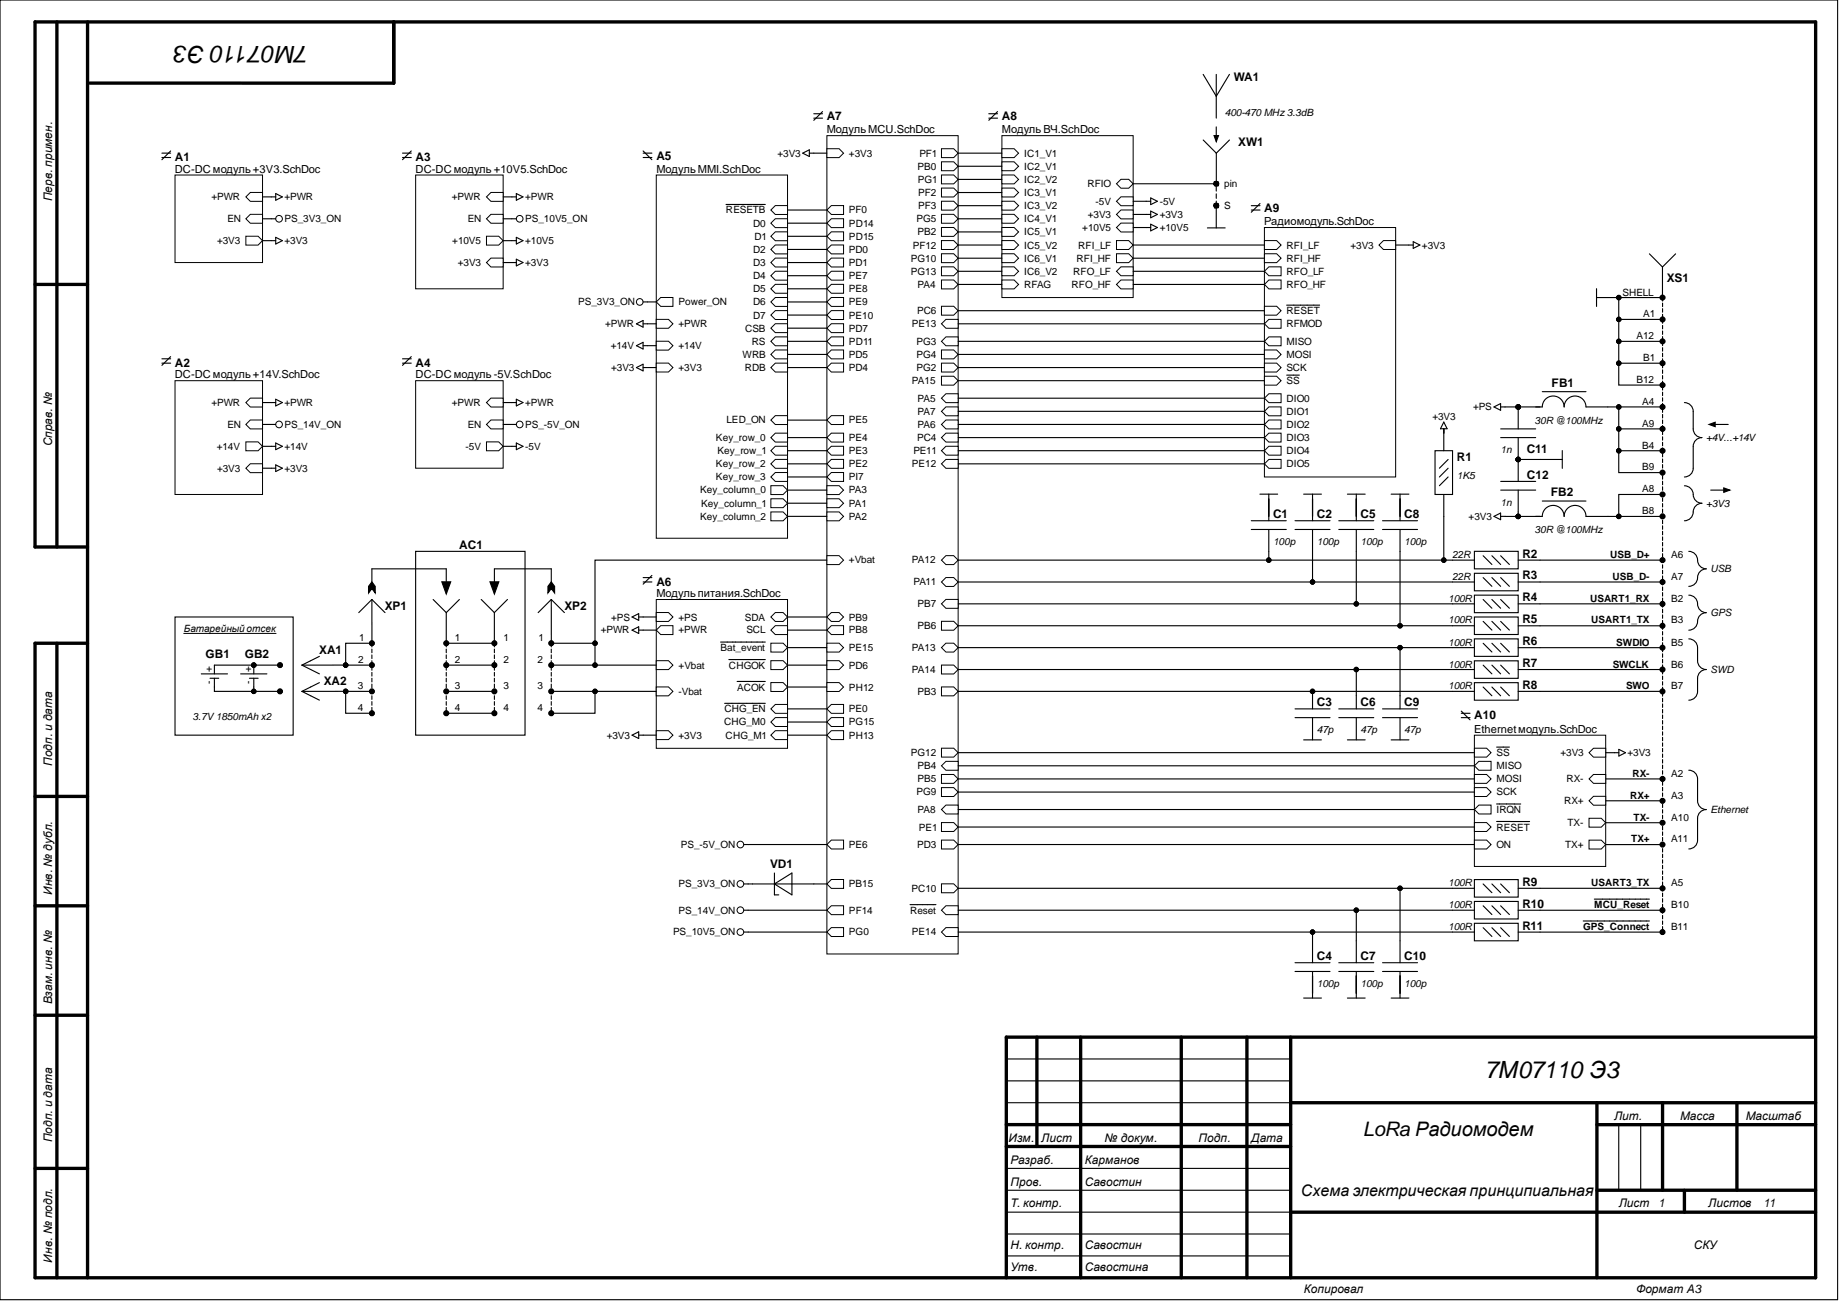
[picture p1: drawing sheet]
<svg xmlns="http://www.w3.org/2000/svg" width="420mm" height="297mm" viewBox="0 0 420 297" stroke-linecap="round" stroke-linejoin="round" font-family="sans-serif">
<defs><g id="words">
<g font-size="5.4">
<text x="70.5" y="10.6" transform="rotate(-180 70.5 10.6)">7М07110 Э3</text>
<text x="339" y="246.1">7М07110 Э3</text>
</g>
<text font-size="4.6" x="311.1" y="259.3">LoRa Радиомодем</text>
<text font-size="3.6" x="297" y="273">Схема электрическая принципиальная</text>
<g font-size="2.7">
<text x="281.7" y="18.4">WA1</text>
<text x="188.7" y="27.4">A7</text>
<text x="228.7" y="27.4">A8</text>
<text x="282.7" y="33.4">XW1</text>
<text x="39.9" y="36.9">A1</text>
<text x="94.9" y="36.9">A3</text>
<text x="149.8" y="36.6">A5</text>
<text x="11.9" y="45.9" transform="rotate(-90 11.9 45.9)">Перв. примен.</text>
<text x="288.6" y="48.4">A9</text>
<text x="380.5" y="64.4">XS1</text>
<text x="39.9" y="83.8">A2</text>
<text x="94.9" y="83.8">A4</text>
<text x="354.2" y="88.3">FB1</text>
<text x="11.9" y="101.9" transform="rotate(-90 11.9 101.9)">Справ. №</text>
<text x="332.6" y="105.3">R1</text>
<text x="348.5" y="103.4">C11</text>
<text x="348.5" y="109.4">C12</text>
<text x="354" y="113.3">FB2</text>
<text x="290.6" y="118.3">C1</text>
<text x="300.6" y="118.3">C2</text>
<text x="310.6" y="118.3">C5</text>
<text x="320.6" y="118.3">C8</text>
<text x="104.8" y="125.4">AC1</text>
<text x="347.5" y="127.3">R2</text>
<text x="149.8" y="133.8">A6</text>
<text x="347.5" y="132.3">R3</text>
<text x="347.5" y="137.3">R4</text>
<text x="87.9" y="139.3">XP1</text>
<text x="128.9" y="139.3">XP2</text>
<text x="347.5" y="142.3">R5</text>
<text x="72.9" y="149.3">XA1</text>
<text x="347.5" y="147.3">R6</text>
<text x="46.9" y="150.3">GB1</text>
<text x="55.9" y="150.3">GB2</text>
<text x="347.5" y="152.3">R7</text>
<text x="73.9" y="156.3">XA2</text>
<text x="300.6" y="161.3">C3</text>
<text x="310.6" y="161.3">C6</text>
<text x="320.6" y="161.3">C9</text>
<text x="347.5" y="157.2">R8</text>
<text x="336.5" y="164.3">A10</text>
<text x="11.9" y="174.8" transform="rotate(-90 11.9 174.8)">Подп. и дата</text>
<text x="175.8" y="198.3">VD1</text>
<text x="347.5" y="202.2">R9</text>
<text x="11.9" y="204.3" transform="rotate(-90 11.9 204.3)">Инв. № дубл.</text>
<text x="347.5" y="207.2">R10</text>
<text x="347.5" y="212.2">R11</text>
<text x="300.6" y="219.2">C4</text>
<text x="310.6" y="219.2">C7</text>
<text x="320.6" y="219.2">C10</text>
<text x="11.9" y="229.3" transform="rotate(-90 11.9 229.3)">Взам. инв. №</text>
<text x="368.5" y="255.7">Лит.</text>
<text x="383.5" y="255.7">Масса</text>
<text x="398.5" y="255.7">Масштаб</text>
<text x="11.9" y="260.8" transform="rotate(-90 11.9 260.8)">Подп. и дата</text>
<text x="230.2" y="260.7">Изм.</text>
<text x="237.7" y="260.7">Лист</text>
<text x="252.1" y="260.7">№ докум.</text>
<text x="273.6" y="260.7">Подп.</text>
<text x="285.6" y="260.7">Дата</text>
<text x="230.7" y="265.7">Разраб.</text>
<text x="247.7" y="265.7">Карманов</text>
<text x="230.7" y="270.7">Пров.</text>
<text x="230.7" y="275.7">Т. контр.</text>
<text x="247.7" y="270.7">Савостин</text>
<text x="369.5" y="275.7">Лист</text>
<text x="378.6" y="275.7">1</text>
<text x="390" y="275.7">Листов</text>
<text x="402.5" y="275.7">11</text>
<text x="230.7" y="285.1">Н. контр.</text>
<text x="247.7" y="285.1">Савостин</text>
<text x="386.7" y="285.2">СКУ</text>
<text x="11.9" y="288.3" transform="rotate(-90 11.9 288.3)">Инв. № подл.</text>
<text x="230.7" y="290.1">Утв.</text>
<text x="247.7" y="290.1">Савостина</text>
<text x="297.6" y="295.1">Копировал</text>
<text x="373.5" y="295.1">Формат А3</text>
</g>
<g font-size="2.5">
<text x="188.7" y="30.4">Модуль MCU.SchDoc</text>
<text x="228.7" y="30.4">Модуль ВЧ.SchDoc</text>
<text x="39.9" y="39.4">DC-DC модуль +3V3.SchDoc</text>
<text x="94.9" y="39.4">DC-DC модуль +10V5.SchDoc</text>
<text x="149.8" y="39.4">Модуль MMI.SchDoc</text>
<text x="288.6" y="51.4">Радиомодуль.SchDoc</text>
<text x="39.9" y="86.4">DC-DC модуль +14V.SchDoc</text>
<text x="94.9" y="86.4">DC-DC модуль -5V.SchDoc</text>
<text x="149.8" y="136.3">Модуль питания.SchDoc</text>
<text x="336.5" y="167.3">Ethernetмодуль.SchDoc</text>
</g>
<g font-size="2.3">
<text x="279.6" y="26.5">400-470 MHz3.3dB</text>
<text x="177.5" y="35.8">+3V3</text>
<text x="193.8" y="35.8">+3V3</text>
<text x="209.9" y="35.8">PF1</text>
<text x="233.8" y="35.8">IC1_V1</text>
<text x="209.4" y="38.7">PB0</text>
<text x="209.5" y="41.8">PG1</text>
<text x="233.8" y="38.7">IC2_V1</text>
<text x="233.8" y="41.8">IC2_V2</text>
<text x="48.3" y="45.8">+PWR</text>
<text x="64.9" y="45.8">+PWR</text>
<text x="103.2" y="45.8">+PWR</text>
<text x="119.9" y="45.8">+PWR</text>
<text x="209.6" y="47.8">PF3</text>
<text x="209.6" y="44.7">PF2</text>
<text x="233.8" y="47.8">IC3_V2</text>
<text x="233.8" y="44.7">IC3_V1</text>
<text x="248.3" y="42.7">RFIO</text>
<text x="250.1" y="46.8">-5V</text>
<text x="264.7" y="46.8">-5V</text>
<text x="279.5" y="42.7">pin</text>
<text x="279.5" y="47.8">S</text>
<text x="51.9" y="50.7">EN</text>
<text x="64.9" y="50.7">PS_3V3_ON</text>
<text x="106.8" y="50.7">EN</text>
<text x="119.9" y="50.7">PS_10V5_ON</text>
<text x="165.7" y="48.7">RESETB</text>
<text x="171.9" y="51.8">D0</text>
<text x="193.8" y="51.8">PD14</text>
<text x="193.8" y="48.7">PF0</text>
<text x="209.2" y="50.7">PG5</text>
<text x="209.4" y="53.7">PB2</text>
<text x="233.8" y="50.7">IC4_V1</text>
<text x="233.8" y="53.7">IC5_V1</text>
<text x="247.1" y="52.8">+10V5</text>
<text x="248.3" y="49.7">+3V3</text>
<text x="264.7" y="52.8">+10V5</text>
<text x="264.7" y="49.7">+3V3</text>
<text x="49.5" y="55.7">+3V3</text>
<text x="64.9" y="55.7">+3V3</text>
<text x="103.2" y="55.7">+10V5</text>
<text x="119.9" y="55.7">+10V5</text>
<text x="171.9" y="57.8">D2</text>
<text x="172.2" y="54.7">D1</text>
<text x="193.8" y="57.8">PD0</text>
<text x="193.8" y="54.7">PD15</text>
<text x="207.9" y="59.7">PG10</text>
<text x="208.3" y="56.8">PF12</text>
<text x="233.8" y="59.7">IC6_V1</text>
<text x="233.8" y="56.8">IC5_V2</text>
<text x="245.7" y="59.7">RFI_HF</text>
<text x="246.1" y="56.8">RFI_LF</text>
<text x="293.7" y="56.8">RFI_LF</text>
<text x="293.7" y="59.7">RFI_HF</text>
<text x="308.3" y="56.8">+3V3</text>
<text x="324.6" y="56.8">+3V3</text>
<text x="104.5" y="60.7">+3V3</text>
<text x="119.9" y="60.7">+3V3</text>
<text x="171.9" y="63.8">D4</text>
<text x="171.9" y="60.7">D3</text>
<text x="193.8" y="63.8">PE7</text>
<text x="193.8" y="60.7">PD1</text>
<text x="207.9" y="62.8">PG13</text>
<text x="209.4" y="65.7">PA4</text>
<text x="233.8" y="62.8">IC6_V2</text>
<text x="233.8" y="65.7">RFAG</text>
<text x="244.6" y="65.7">RFO_HF</text>
<text x="245" y="62.8">RFO_LF</text>
<text x="293.7" y="65.7">RFO_HF</text>
<text x="293.7" y="62.8">RFO_LF</text>
<text x="132" y="69.7">PS_3V3_ON</text>
<text x="154.9" y="69.7">Power_ON</text>
<text x="171.9" y="66.7">D5</text>
<text x="171.9" y="69.7">D6</text>
<text x="193.8" y="69.7">PE9</text>
<text x="193.8" y="66.7">PE8</text>
<text x="209.4" y="71.7">PC6</text>
<text x="293.7" y="71.7">RESET</text>
<text x="370.4" y="67.5">SHELL</text>
<text x="138.2" y="74.7">+PWR</text>
<text x="154.9" y="74.7">+PWR</text>
<text x="170.1" y="75.7">CSB</text>
<text x="171.9" y="72.7">D7</text>
<text x="193.8" y="72.7">PE10</text>
<text x="193.8" y="75.7">PD7</text>
<text x="208.2" y="74.7">PE13</text>
<text x="293.7" y="74.7">RFMOD</text>
<text x="373.6" y="77.5">A12</text>
<text x="375.1" y="72.5">A1</text>
<text x="139.4" y="79.8">+14V</text>
<text x="154.9" y="79.8">+14V</text>
<text x="169.5" y="81.7">WRB</text>
<text x="171.6" y="78.7">RS</text>
<text x="193.8" y="78.7">PD11</text>
<text x="193.8" y="81.7">PD5</text>
<text x="209.2" y="78.7">PG3</text>
<text x="209.2" y="81.7">PG4</text>
<text x="293.7" y="78.7">MISO</text>
<text x="293.7" y="81.7">MOSI</text>
<text x="375.1" y="82.5">B1</text>
<text x="139.5" y="84.7">+3V3</text>
<text x="154.9" y="84.7">+3V3</text>
<text x="170" y="84.7">RDB</text>
<text x="193.8" y="84.7">PD4</text>
<text x="208.2" y="87.7">PA15</text>
<text x="209.2" y="84.7">PG2</text>
<text x="293.7" y="84.7">SCK</text>
<text x="293.7" y="87.7">SS</text>
<text x="373.6" y="87.5">B12</text>
<text x="48.3" y="92.7">+PWR</text>
<text x="64.9" y="92.7">+PWR</text>
<text x="103.2" y="92.7">+PWR</text>
<text x="119.9" y="92.7">+PWR</text>
<text x="209.4" y="91.7">PA5</text>
<text x="209.4" y="94.7">PA7</text>
<text x="293.7" y="91.7">DIO0</text>
<text x="293.7" y="94.7">DIO1</text>
<text x="327" y="95.9">+3V3</text>
<text x="336.3" y="93.7">+PS</text>
<text x="374.8" y="92.4">A4</text>
<text x="51.9" y="97.7">EN</text>
<text x="64.9" y="97.7">PS_14V_ON</text>
<text x="106.8" y="97.7">EN</text>
<text x="119.9" y="97.7">PS_-5V_ON</text>
<text x="163.4" y="100.7">Key_row_0</text>
<text x="165.8" y="96.7">LED_ON</text>
<text x="193.8" y="96.7">PE5</text>
<text x="193.8" y="100.7">PE4</text>
<text x="209.4" y="100.7">PC4</text>
<text x="209.4" y="97.7">PA6</text>
<text x="293.7" y="100.7">DIO3</text>
<text x="293.7" y="97.7">DIO2</text>
<text x="350.3" y="96.8">30R @100MHz</text>
<text x="374.8" y="97.4">A9</text>
<text x="389.5" y="100.7">+4V...+14V</text>
<text x="49.5" y="102.7">+14V</text>
<text x="49.5" y="107.7">+3V3</text>
<text x="64.9" y="102.7">+14V</text>
<text x="64.9" y="107.7">+3V3</text>
<text x="106.3" y="102.7">-5V</text>
<text x="119.9" y="102.7">-5V</text>
<text x="163.4" y="106.7">Key_row_2</text>
<text x="163.8" y="103.7">Key_row_1</text>
<text x="193.8" y="106.7">PE2</text>
<text x="193.8" y="103.7">PE3</text>
<text x="208.2" y="106.7">PE12</text>
<text x="208.5" y="103.7">PE11</text>
<text x="293.7" y="103.7">DIO4</text>
<text x="293.7" y="106.7">DIO5</text>
<text x="342.5" y="103.4">1n</text>
<text x="374.8" y="102.4">B4</text>
<text x="374.8" y="107.4">B9</text>
<text x="159.8" y="112.7">Key_column_0</text>
<text x="163.4" y="109.7">Key_row_3</text>
<text x="193.8" y="109.7">PI7</text>
<text x="193.8" y="112.7">PA3</text>
<text x="332.6" y="109.4">1K5</text>
<text x="374.8" y="112.4">A8</text>
<text x="159.8" y="118.7">Key_column_2</text>
<text x="160.1" y="115.7">Key_column_1</text>
<text x="193.8" y="115.7">PA1</text>
<text x="193.8" y="118.7">PA2</text>
<text x="335.3" y="118.7">+3V3</text>
<text x="342.5" y="115.5">1n</text>
<text x="374.8" y="117.4">B8</text>
<text x="389.5" y="115.7">+3V3</text>
<text x="290.6" y="124.4">100p</text>
<text x="300.6" y="124.4">100p</text>
<text x="310.6" y="124.4">100p</text>
<text x="320.6" y="124.4">100p</text>
<text x="350.3" y="121.7">30R @100MHz</text>
<text x="193.8" y="128.7">+Vbat</text>
<text x="208.2" y="128.7">PA12</text>
<text x="331.5" y="127.4">22R</text>
<text x="367.6" y="127.4">USB_D+</text>
<text x="381.5" y="127.4">A6</text>
<text x="390.5" y="130.7">USB</text>
<text x="208.5" y="133.6">PA11</text>
<text x="330.6" y="137.4">100R</text>
<text x="331.5" y="132.4">22R</text>
<text x="363" y="137.4">USART1_RX</text>
<text x="368.1" y="132.4">USB_D-</text>
<text x="381.5" y="132.4">A7</text>
<text x="381.5" y="137.4">B2</text>
<text x="139.5" y="141.7">+PS</text>
<text x="154.9" y="141.7">+PS</text>
<text x="170" y="141.7">SDA</text>
<text x="193.8" y="141.7">PB9</text>
<text x="209.4" y="143.6">PB6</text>
<text x="209.4" y="138.6">PB7</text>
<text x="330.6" y="142.4">100R</text>
<text x="363.3" y="142.4">USART1_TX</text>
<text x="381.5" y="142.4">B3</text>
<text x="390.5" y="140.7">GPS</text>
<text x="41.9" y="144.4">Батарейный отсек</text>
<text x="82" y="146.4">1</text>
<text x="103.8" y="146.4">1</text>
<text x="114.9" y="146.4">1</text>
<text x="122.9" y="146.4">1</text>
<text x="137.1" y="144.6">+PWR</text>
<text x="154.9" y="144.6">+PWR</text>
<text x="164.5" y="148.7">Bat_event</text>
<text x="170.4" y="144.6">SCL</text>
<text x="193.8" y="148.7">PE15</text>
<text x="193.8" y="144.6">PB8</text>
<text x="208.2" y="148.7">PA13</text>
<text x="330.6" y="147.4">100R</text>
<text x="368.9" y="147.4">SWDIO</text>
<text x="381.5" y="147.4">B5</text>
<text x="48.5" y="153.4" transform="rotate(-90 48.5 153.4)">+</text>
<text x="57.4" y="153.4" transform="rotate(-90 57.4 153.4)">+</text>
<text x="81.8" y="151.4">2</text>
<text x="103.8" y="151.4">2</text>
<text x="114.9" y="151.4">2</text>
<text x="122.7" y="151.4">2</text>
<text x="154.9" y="152.7">+Vbat</text>
<text x="166.4" y="152.7">CHGOK</text>
<text x="193.8" y="152.7">PD6</text>
<text x="208.2" y="153.7">PA14</text>
<text x="330.6" y="152.4">100R</text>
<text x="368.2" y="152.4">SWCLK</text>
<text x="381.5" y="152.4">B6</text>
<text x="390.5" y="153.7">SWD</text>
<text x="48.5" y="156.1" transform="rotate(-90 48.5 156.1)">-</text>
<text x="57.4" y="156.1" transform="rotate(-90 57.4 156.1)">-</text>
<text x="81.7" y="157.4">3</text>
<text x="103.8" y="157.4">3</text>
<text x="114.9" y="157.4">3</text>
<text x="122.7" y="157.4">3</text>
<text x="154.9" y="158.7">-Vbat</text>
<text x="168.3" y="157.7">ACOK</text>
<text x="193.8" y="157.7">PH12</text>
<text x="209.4" y="158.7">PB3</text>
<text x="330.6" y="157.4">100R</text>
<text x="371.2" y="157.4">SWO</text>
<text x="381.5" y="157.4">B7</text>
<text x="44" y="164.3">3.7V1850mAh х2</text>
<text x="81.7" y="162.4">4</text>
<text x="103.8" y="162.4">4</text>
<text x="114.9" y="162.4">4</text>
<text x="122.7" y="162.4">4</text>
<text x="165.3" y="165.6">CHG_M0</text>
<text x="165.4" y="162.7">CHG_EN</text>
<text x="193.8" y="162.7">PE0</text>
<text x="193.8" y="165.6">PG15</text>
<text x="300.6" y="167.4">47p</text>
<text x="310.6" y="167.4">47p</text>
<text x="320.6" y="167.4">47p</text>
<text x="138.5" y="168.7">+3V3</text>
<text x="154.9" y="168.7">+3V3</text>
<text x="165.6" y="168.7">CHG_M1</text>
<text x="193.8" y="168.7">PH13</text>
<text x="207.9" y="172.6">PG12</text>
<text x="341.6" y="172.6">SS</text>
<text x="356.2" y="172.6">+3V3</text>
<text x="371.5" y="172.6">+3V3</text>
<text x="209.4" y="175.6">PB4</text>
<text x="209.4" y="178.6">PB5</text>
<text x="341.6" y="175.6">MISO</text>
<text x="341.6" y="178.6">MOSI</text>
<text x="357.6" y="178.6">RX-</text>
<text x="372.6" y="177.4">RX-</text>
<text x="381.5" y="177.4">A2</text>
<text x="209.2" y="181.6">PG9</text>
<text x="209.4" y="185.7">PA8</text>
<text x="341.6" y="181.6">SCK</text>
<text x="341.6" y="185.7">IRQN</text>
<text x="357.1" y="183.6">RX+</text>
<text x="372.1" y="182.4">RX+</text>
<text x="381.5" y="182.4">A3</text>
<text x="390.5" y="185.7">Ethernet</text>
<text x="209.8" y="189.6">PE1</text>
<text x="341.6" y="189.6">RESET</text>
<text x="357.8" y="188.6">TX-</text>
<text x="372.9" y="187.4">TX-</text>
<text x="381.5" y="187.4">A10</text>
<text x="155.4" y="193.6">PS_-5V_ON</text>
<text x="193.8" y="193.6">PE6</text>
<text x="209.4" y="193.6">PD3</text>
<text x="341.6" y="193.6">ON</text>
<text x="357.3" y="193.6">TX+</text>
<text x="372.4" y="192.3">TX+</text>
<text x="381.5" y="192.3">A11</text>
<text x="154.9" y="202.6">PS_3V3_ON</text>
<text x="193.8" y="202.6">PB15</text>
<text x="208.1" y="203.6">PC10</text>
<text x="330.6" y="202.3">100R</text>
<text x="363.3" y="202.3">USART3_TX</text>
<text x="381.5" y="202.3">A5</text>
<text x="154.9" y="208.6">PS_14V_ON</text>
<text x="193.8" y="208.6">PF14</text>
<text x="207.8" y="208.6">Reset</text>
<text x="330.6" y="207.3">100R</text>
<text x="363.9" y="207.3">MCU_Reset</text>
<text x="381.5" y="207.3">B10</text>
<text x="153.6" y="213.6">PS_10V5_ON</text>
<text x="193.8" y="213.6">PG0</text>
<text x="208.2" y="213.6">PE14</text>
<text x="330.6" y="212.3">100R</text>
<text x="361.4" y="212.3">GPS_Connect</text>
<text x="381.5" y="212.3">B11</text>
<text x="300.6" y="225.3">100p</text>
<text x="310.6" y="225.3">100p</text>
<text x="320.6" y="225.3">100p</text>
</g>
</g></defs>
<path d="M0 0h419.5v296.7h-419.5z" fill="none" stroke="#000" stroke-width=".23"/>
<g fill="none" stroke="#000" stroke-width=".76">
<path d="M8 5v119.9h12M8 5h406.5v286.7h-406.5v-144.8h12M13 5v119.9M20 5v286.7M89.9 5v14h-69.4M8 64.9h12M13 146.9v144.8M8 181.8h12M8 206.8h12M8 231.8h12M236.7 236.8v25M246.7 236.8v54.9"/>
<path d="M269.7 236.8v54.9M284.6 236.8v54.9M294.6 236.8v54.9M414.5 236.8h-184.8v54.9M229.7 256.8h64.9M294.6 251.8h119.9M364.5 256.8h50M364.5 251.8v39.9M379.5 251.8v20M396.5 251.8v20M8 266.8h12M229.7 261.8h64.9"/>
<path d="M294.6 276.8h119.9M364.5 271.8h50M384.5 271.8v5"/>
</g>
<g fill="none" stroke="#000" stroke-width=".25">
<path d="M274.7 17l2.9 5 3.1-5M277.6 17v10M274.7 32l3 3M277.7 35v7M280.7 32l-3 3M277.6 42h.1M277.6 47h.1M376.5 58l3 3M382.5 58l-3 3M379.5 77.9h.1M379.5 67.9h.1M379.5 61v6.9"/>
<path d="M379.5 72.9h.1M379.5 92.9h.1M379.5 97.9h.1M379.5 82.9h.1M379.5 87.9h.1M379.5 112.9h.1M379.5 102.9h.1M379.5 117.9h.1M379.5 107.9h.1M379.5 127.9h.1M379.5 132.9h.1M379.5 137.9h.1"/>
<path d="M45.9 153.9h6M47.9 154.9h2M48.9 151.9v2M48.9 154.9v2M379.5 142.9h.1M379.5 147.9h.1M379.5 152.9h.1M379.5 157.9h.1M379.5 177.8h.1M379.5 182.8h.1M379.5 187.8h.1M379.5 192.8h.1"/>
<path d="M379.5 202.8h.1M379.5 207.8h.1M379.5 212.8h.1M229.7 251.8h64.9M229.7 246.8h64.9M229.7 241.8h64.9M369.5 256.8v15M374.5 256.8v15M229.7 276.8h64.9M229.7 271.8h64.9M229.7 266.8h64.9M229.7 281.7h64.9"/>
<path d="M229.7 286.7h64.9"/>
</g>
<path d="M40 40h19.9v19.9h-19.9z" fill-rule="evenodd" fill="#fff"/>
<path d="M40 40h19.9v19.9h-19.9z" fill="none" stroke="#000" stroke-width=".23"/>
<path d="M56.1 53.9h2.8l1 1-1 1.1h-2.8z" fill-rule="evenodd" fill="#fff"/>
<path d="M56.1 53.9h2.8l1 1-1 1.1h-2.8z" fill="none" stroke="#000" stroke-width=".23"/>
<path d="M57.1 48.9h2.8v2.1h-2.8l-1-1z" fill-rule="evenodd" fill="#fff"/>
<path d="M57.1 48.9h2.8v2.1h-2.8l-1-1z" fill="none" stroke="#000" stroke-width=".23"/>
<path d="M57.1 43.9h2.8v2.1h-2.8l-1-1z" fill-rule="evenodd" fill="#fff"/>
<path d="M57.1 43.9h2.8v2.1h-2.8l-1-1z" fill="none" stroke="#000" stroke-width=".23"/>
<path d="M40 86.9h19.9v26h-19.9z" fill-rule="evenodd" fill="#fff"/>
<path d="M40 86.9h19.9v26h-19.9z" fill="none" stroke="#000" stroke-width=".23"/>
<path d="M56.1 100.9h2.8l1 1-1 1h-2.8z" fill-rule="evenodd" fill="#fff"/>
<path d="M56.1 100.9h2.8l1 1-1 1h-2.8z" fill="none" stroke="#000" stroke-width=".23"/>
<path d="M57.1 95.9h2.8v2h-2.8l-1-1z" fill-rule="evenodd" fill="#fff"/>
<path d="M57.1 95.9h2.8v2h-2.8l-1-1z" fill="none" stroke="#000" stroke-width=".23"/>
<path d="M57.1 90.9h2.8v2h-2.8l-1-1z" fill-rule="evenodd" fill="#fff"/>
<path d="M57.1 90.9h2.8v2h-2.8l-1-1z" fill="none" stroke="#000" stroke-width=".23"/>
<path d="M57.1 105.9h2.8v2h-2.8l-1-1z" fill-rule="evenodd" fill="#fff"/>
<path d="M57.1 105.9h2.8v2h-2.8l-1-1z" fill="none" stroke="#000" stroke-width=".23"/>
<path d="M94.9 86.9h20v20h-20z" fill-rule="evenodd" fill="#fff"/>
<path d="M94.9 86.9h20v20h-20z" fill="none" stroke="#000" stroke-width=".23"/>
<path d="M111.1 100.9h2.7l1.1 1-1.1 1h-2.7z" fill-rule="evenodd" fill="#fff"/>
<path d="M111.1 100.9h2.7l1.1 1-1.1 1h-2.7z" fill="none" stroke="#000" stroke-width=".23"/>
<path d="M112.1 95.9h2.8v2h-2.8l-1-1z" fill-rule="evenodd" fill="#fff"/>
<path d="M112.1 95.9h2.8v2h-2.8l-1-1z" fill="none" stroke="#000" stroke-width=".23"/>
<path d="M112.1 90.9h2.8v2h-2.8l-1-1z" fill-rule="evenodd" fill="#fff"/>
<path d="M112.1 90.9h2.8v2h-2.8l-1-1z" fill="none" stroke="#000" stroke-width=".23"/>
<path d="M336.6 167.9h29.9v29.9h-29.9z" fill-rule="evenodd" fill="#fff"/>
<path d="M336.6 167.9h29.9v29.9h-29.9z" fill="none" stroke="#000" stroke-width=".23"/>
<path d="M336.6 179.8h2.8l1 1-1 1.1h-2.8z" fill-rule="evenodd" fill="#fff"/>
<path d="M336.6 179.8h2.8l1 1-1 1.1h-2.8z" fill="none" stroke="#000" stroke-width=".23"/>
<path d="M336.6 170.8h2.8l1 1-1 1.1h-2.8z" fill-rule="evenodd" fill="#fff"/>
<path d="M336.6 170.8h2.8l1 1-1 1.1h-2.8z" fill="none" stroke="#000" stroke-width=".23"/>
<path d="M341.6 170.6h3" fill="none" stroke="#000" stroke-width=".25"/>
<path d="M363.8 170.8h2.7v2.1h-2.7l-1.1-1z" fill-rule="evenodd" fill="#fff"/>
<path d="M363.8 170.8h2.7v2.1h-2.7l-1.1-1z" fill="none" stroke="#000" stroke-width=".23"/>
<path d="M337.6 183.8h2.8v2h-2.8l-1-1z" fill-rule="evenodd" fill="#fff"/>
<path d="M337.6 183.8h2.8v2h-2.8l-1-1z" fill="none" stroke="#000" stroke-width=".23"/>
<path d="M341.6 183.6h4.1M345.7 183.6h1.4" fill="none" stroke="#000" stroke-width=".25"/>
<path d="M363.8 176.8h2.7v2.1h-2.7l-1.1-1.1z" fill-rule="evenodd" fill="#fff"/>
<path d="M363.8 176.8h2.7v2.1h-2.7l-1.1-1.1z" fill="none" stroke="#000" stroke-width=".23"/>
<path d="M337.6 173.8h2.8v2.1h-2.8l-1-1.1z" fill-rule="evenodd" fill="#fff"/>
<path d="M337.6 173.8h2.8v2.1h-2.8l-1-1.1z" fill="none" stroke="#000" stroke-width=".23"/>
<path d="M336.6 191.8h2.8l1 1-1 1h-2.8z" fill-rule="evenodd" fill="#fff"/>
<path d="M336.6 191.8h2.8l1 1-1 1h-2.8z" fill="none" stroke="#000" stroke-width=".23"/>
<path d="M363.8 181.8h2.7v2h-2.7l-1.1-1z" fill-rule="evenodd" fill="#fff"/>
<path d="M363.8 181.8h2.7v2h-2.7l-1.1-1z" fill="none" stroke="#000" stroke-width=".23"/>
<path d="M336.6 176.8h2.8l1 1-1 1.1h-2.8z" fill-rule="evenodd" fill="#fff"/>
<path d="M336.6 176.8h2.8l1 1-1 1.1h-2.8z" fill="none" stroke="#000" stroke-width=".23"/>
<path d="M362.7 186.8h2.8l1 1-1 1.1h-2.8z" fill-rule="evenodd" fill="#fff"/>
<path d="M362.7 186.8h2.8l1 1-1 1.1h-2.8z" fill="none" stroke="#000" stroke-width=".23"/>
<path d="M336.6 187.8h2.8l1 1-1 1h-2.8z" fill-rule="evenodd" fill="#fff"/>
<path d="M336.6 187.8h2.8l1 1-1 1h-2.8z" fill="none" stroke="#000" stroke-width=".23"/>
<path d="M341.6 187.6h3.2M344.8 187.6h4.4" fill="none" stroke="#000" stroke-width=".25"/>
<path d="M362.7 191.8h2.8l1 1-1 1h-2.8z" fill-rule="evenodd" fill="#fff"/>
<path d="M362.7 191.8h2.8l1 1-1 1h-2.8z" fill="none" stroke="#000" stroke-width=".23"/>
<path d="M188.8 31h29.9v186.8h-29.9z" fill-rule="evenodd" fill="#fff"/>
<path d="M188.8 31h29.9v186.8h-29.9z" fill="none" stroke="#000" stroke-width=".23"/>
<path d="M188.8 34h2.8l1 1-1 1h-2.8z" fill-rule="evenodd" fill="#fff"/>
<path d="M188.8 34h2.8l1 1-1 1h-2.8z" fill="none" stroke="#000" stroke-width=".23"/>
<path d="M214.9 34h2.8l1 1-1 1h-2.8z" fill-rule="evenodd" fill="#fff"/>
<path d="M214.9 34h2.8l1 1-1 1h-2.8z" fill="none" stroke="#000" stroke-width=".23"/>
<path d="M214.9 36.9h2.8l1 1.1-1 1h-2.8z" fill-rule="evenodd" fill="#fff"/>
<path d="M214.9 36.9h2.8l1 1.1-1 1h-2.8z" fill="none" stroke="#000" stroke-width=".23"/>
<path d="M214.9 69.9h2.8l1 1-1 1.1h-2.8z" fill-rule="evenodd" fill="#fff"/>
<path d="M214.9 69.9h2.8l1 1-1 1.1h-2.8z" fill="none" stroke="#000" stroke-width=".23"/>
<path d="M215.9 89.9h2.8v2h-2.8l-1-1z" fill-rule="evenodd" fill="#fff"/>
<path d="M215.9 89.9h2.8v2h-2.8l-1-1z" fill="none" stroke="#000" stroke-width=".23"/>
<path d="M215.9 104.9h2.8v2h-2.8l-1-1z" fill-rule="evenodd" fill="#fff"/>
<path d="M215.9 104.9h2.8v2h-2.8l-1-1z" fill="none" stroke="#000" stroke-width=".23"/>
<path d="M215.9 101.9h2.8v2h-2.8l-1-1z" fill-rule="evenodd" fill="#fff"/>
<path d="M215.9 101.9h2.8v2h-2.8l-1-1z" fill="none" stroke="#000" stroke-width=".23"/>
<path d="M215.9 92.9h2.8v2h-2.8l-1-1z" fill-rule="evenodd" fill="#fff"/>
<path d="M215.9 92.9h2.8v2h-2.8l-1-1z" fill="none" stroke="#000" stroke-width=".23"/>
<path d="M215.9 95.9h2.8v2h-2.8l-1-1z" fill-rule="evenodd" fill="#fff"/>
<path d="M215.9 95.9h2.8v2h-2.8l-1-1z" fill="none" stroke="#000" stroke-width=".23"/>
<path d="M215.9 98.9h2.8v2h-2.8l-1-1z" fill-rule="evenodd" fill="#fff"/>
<path d="M215.9 98.9h2.8v2h-2.8l-1-1z" fill="none" stroke="#000" stroke-width=".23"/>
<path d="M215.9 72.9h2.8v2h-2.8l-1-1z" fill-rule="evenodd" fill="#fff"/>
<path d="M215.9 72.9h2.8v2h-2.8l-1-1z" fill="none" stroke="#000" stroke-width=".23"/>
<path d="M214.9 85.9h2.8l1 1-1 1h-2.8z" fill-rule="evenodd" fill="#fff"/>
<path d="M214.9 85.9h2.8l1 1-1 1h-2.8z" fill="none" stroke="#000" stroke-width=".23"/>
<path d="M214.9 82.9h2.8l1 1-1 1h-2.8z" fill-rule="evenodd" fill="#fff"/>
<path d="M214.9 82.9h2.8l1 1-1 1h-2.8z" fill="none" stroke="#000" stroke-width=".23"/>
<path d="M215.9 76.9h2.8v2h-2.8l-1-1z" fill-rule="evenodd" fill="#fff"/>
<path d="M215.9 76.9h2.8v2h-2.8l-1-1z" fill="none" stroke="#000" stroke-width=".23"/>
<path d="M214.9 79.9h2.8l1 1-1 1h-2.8z" fill-rule="evenodd" fill="#fff"/>
<path d="M214.9 79.9h2.8l1 1-1 1h-2.8z" fill="none" stroke="#000" stroke-width=".23"/>
<path d="M214.9 39.9h2.8l1 1.1-1 1h-2.8z" fill-rule="evenodd" fill="#fff"/>
<path d="M214.9 39.9h2.8l1 1.1-1 1h-2.8z" fill="none" stroke="#000" stroke-width=".23"/>
<path d="M214.9 57.9h2.8l1 1-1 1.1h-2.8z" fill-rule="evenodd" fill="#fff"/>
<path d="M214.9 57.9h2.8l1 1-1 1.1h-2.8z" fill="none" stroke="#000" stroke-width=".23"/>
<path d="M214.9 48.9h2.8l1 1.1-1 1h-2.8z" fill-rule="evenodd" fill="#fff"/>
<path d="M214.9 48.9h2.8l1 1.1-1 1h-2.8z" fill="none" stroke="#000" stroke-width=".23"/>
<path d="M214.9 60.9h2.8l1 1-1 1.1h-2.8z" fill-rule="evenodd" fill="#fff"/>
<path d="M214.9 60.9h2.8l1 1-1 1.1h-2.8z" fill="none" stroke="#000" stroke-width=".23"/>
<path d="M214.9 51.9h2.8l1 1.1-1 1h-2.8z" fill-rule="evenodd" fill="#fff"/>
<path d="M214.9 51.9h2.8l1 1.1-1 1h-2.8z" fill="none" stroke="#000" stroke-width=".23"/>
<path d="M214.9 54.9h2.8l1 1-1 1.1h-2.8z" fill-rule="evenodd" fill="#fff"/>
<path d="M214.9 54.9h2.8l1 1-1 1.1h-2.8z" fill="none" stroke="#000" stroke-width=".23"/>
<path d="M214.9 45.9h2.8l1 1.1-1 1h-2.8z" fill-rule="evenodd" fill="#fff"/>
<path d="M214.9 45.9h2.8l1 1.1-1 1h-2.8z" fill="none" stroke="#000" stroke-width=".23"/>
<path d="M214.9 42.9h2.8l1 1.1-1 1h-2.8z" fill-rule="evenodd" fill="#fff"/>
<path d="M214.9 42.9h2.8l1 1.1-1 1h-2.8z" fill="none" stroke="#000" stroke-width=".23"/>
<path d="M214.9 63.9h2.8l1 1-1 1.1h-2.8z" fill-rule="evenodd" fill="#fff"/>
<path d="M214.9 63.9h2.8l1 1-1 1.1h-2.8z" fill="none" stroke="#000" stroke-width=".23"/>
<path d="M214.9 170.8h2.8l1 1-1 1.1h-2.8z" fill-rule="evenodd" fill="#fff"/>
<path d="M214.9 170.8h2.8l1 1-1 1.1h-2.8z" fill="none" stroke="#000" stroke-width=".23"/>
<path d="M215.9 173.8h2.8v2.1h-2.8l-1-1.1z" fill-rule="evenodd" fill="#fff"/>
<path d="M215.9 173.8h2.8v2.1h-2.8l-1-1.1z" fill="none" stroke="#000" stroke-width=".23"/>
<path d="M214.9 179.8h2.8l1 1-1 1.1h-2.8z" fill-rule="evenodd" fill="#fff"/>
<path d="M214.9 179.8h2.8l1 1-1 1.1h-2.8z" fill="none" stroke="#000" stroke-width=".23"/>
<path d="M214.9 176.8h2.8l1 1-1 1.1h-2.8z" fill-rule="evenodd" fill="#fff"/>
<path d="M214.9 176.8h2.8l1 1-1 1.1h-2.8z" fill="none" stroke="#000" stroke-width=".23"/>
<path d="M215.9 183.8h2.8v2h-2.8l-1-1z" fill-rule="evenodd" fill="#fff"/>
<path d="M215.9 183.8h2.8v2h-2.8l-1-1z" fill="none" stroke="#000" stroke-width=".23"/>
<path d="M214.9 187.8h2.8l1 1-1 1h-2.8z" fill-rule="evenodd" fill="#fff"/>
<path d="M214.9 187.8h2.8l1 1-1 1h-2.8z" fill="none" stroke="#000" stroke-width=".23"/>
<path d="M214.9 191.8h2.8l1 1-1 1h-2.8z" fill-rule="evenodd" fill="#fff"/>
<path d="M214.9 191.8h2.8l1 1-1 1h-2.8z" fill="none" stroke="#000" stroke-width=".23"/>
<path d="M189.8 61.9h2.8v2.1h-2.8l-1-1.1z" fill-rule="evenodd" fill="#fff"/>
<path d="M189.8 61.9h2.8v2.1h-2.8l-1-1.1z" fill="none" stroke="#000" stroke-width=".23"/>
<path d="M189.8 70.9h2.8v2h-2.8l-1-1z" fill-rule="evenodd" fill="#fff"/>
<path d="M189.8 70.9h2.8v2h-2.8l-1-1z" fill="none" stroke="#000" stroke-width=".23"/>
<path d="M189.8 73.9h2.8v2h-2.8l-1-1z" fill-rule="evenodd" fill="#fff"/>
<path d="M189.8 73.9h2.8v2h-2.8l-1-1z" fill="none" stroke="#000" stroke-width=".23"/>
<path d="M189.8 76.9h2.8v2h-2.8l-1-1z" fill-rule="evenodd" fill="#fff"/>
<path d="M189.8 76.9h2.8v2h-2.8l-1-1z" fill="none" stroke="#000" stroke-width=".23"/>
<path d="M189.8 58.9h2.8v2.1h-2.8l-1-1.1z" fill-rule="evenodd" fill="#fff"/>
<path d="M189.8 58.9h2.8v2.1h-2.8l-1-1.1z" fill="none" stroke="#000" stroke-width=".23"/>
<path d="M189.8 79.9h2.8v2h-2.8l-1-1z" fill-rule="evenodd" fill="#fff"/>
<path d="M189.8 79.9h2.8v2h-2.8l-1-1z" fill="none" stroke="#000" stroke-width=".23"/>
<path d="M189.8 67.9h2.8v2.1h-2.8l-1-1.1z" fill-rule="evenodd" fill="#fff"/>
<path d="M189.8 67.9h2.8v2.1h-2.8l-1-1.1z" fill="none" stroke="#000" stroke-width=".23"/>
<path d="M189.8 49.9h2.8v2.1h-2.8l-1-1z" fill-rule="evenodd" fill="#fff"/>
<path d="M189.8 49.9h2.8v2.1h-2.8l-1-1z" fill="none" stroke="#000" stroke-width=".23"/>
<path d="M189.8 55.9h2.8v2.1h-2.8l-1-1z" fill-rule="evenodd" fill="#fff"/>
<path d="M189.8 55.9h2.8v2.1h-2.8l-1-1z" fill="none" stroke="#000" stroke-width=".23"/>
<path d="M189.8 64.9h2.8v2.1h-2.8l-1-1.1z" fill-rule="evenodd" fill="#fff"/>
<path d="M189.8 64.9h2.8v2.1h-2.8l-1-1.1z" fill="none" stroke="#000" stroke-width=".23"/>
<path d="M189.8 52.9h2.8v2.1h-2.8l-1-1.1z" fill-rule="evenodd" fill="#fff"/>
<path d="M189.8 52.9h2.8v2.1h-2.8l-1-1.1z" fill="none" stroke="#000" stroke-width=".23"/>
<path d="M189.8 82.9h2.8v2h-2.8l-1-1z" fill-rule="evenodd" fill="#fff"/>
<path d="M189.8 82.9h2.8v2h-2.8l-1-1z" fill="none" stroke="#000" stroke-width=".23"/>
<path d="M189.8 104.9h2.8v2h-2.8l-1-1z" fill-rule="evenodd" fill="#fff"/>
<path d="M189.8 104.9h2.8v2h-2.8l-1-1z" fill="none" stroke="#000" stroke-width=".23"/>
<path d="M189.8 101.9h2.8v2h-2.8l-1-1z" fill-rule="evenodd" fill="#fff"/>
<path d="M189.8 101.9h2.8v2h-2.8l-1-1z" fill="none" stroke="#000" stroke-width=".23"/>
<path d="M189.8 107.9h2.8v2h-2.8l-1-1z" fill-rule="evenodd" fill="#fff"/>
<path d="M189.8 107.9h2.8v2h-2.8l-1-1z" fill="none" stroke="#000" stroke-width=".23"/>
<path d="M189.8 94.9h2.8v2h-2.8l-1-1z" fill-rule="evenodd" fill="#fff"/>
<path d="M189.8 94.9h2.8v2h-2.8l-1-1z" fill="none" stroke="#000" stroke-width=".23"/>
<path d="M189.8 46.9h2.8v2.1h-2.8l-1-1z" fill-rule="evenodd" fill="#fff"/>
<path d="M189.8 46.9h2.8v2.1h-2.8l-1-1z" fill="none" stroke="#000" stroke-width=".23"/>
<path d="M189.8 98.9h2.8v2h-2.8l-1-1z" fill-rule="evenodd" fill="#fff"/>
<path d="M189.8 98.9h2.8v2h-2.8l-1-1z" fill="none" stroke="#000" stroke-width=".23"/>
<path d="M188.8 113.9h2.8l1 1-1 1h-2.8z" fill-rule="evenodd" fill="#fff"/>
<path d="M188.8 113.9h2.8l1 1-1 1h-2.8z" fill="none" stroke="#000" stroke-width=".23"/>
<path d="M188.8 110.9h2.8l1 1-1 1h-2.8z" fill-rule="evenodd" fill="#fff"/>
<path d="M188.8 110.9h2.8l1 1-1 1h-2.8z" fill="none" stroke="#000" stroke-width=".23"/>
<path d="M188.8 116.9h2.8l1 1-1 1h-2.8z" fill-rule="evenodd" fill="#fff"/>
<path d="M188.8 116.9h2.8l1 1-1 1h-2.8z" fill="none" stroke="#000" stroke-width=".23"/>
<path d="M215.9 126.9h1.8l1 1-1 1h-1.8l-1-1z" fill-rule="evenodd" fill="#fff"/>
<path d="M215.9 126.9h1.8l1 1-1 1h-1.8l-1-1z" fill="none" stroke="#000" stroke-width=".23"/>
<path d="M215.9 131.9h1.8l1 1-1 1h-1.8l-1-1z" fill-rule="evenodd" fill="#fff"/>
<path d="M215.9 131.9h1.8l1 1-1 1h-1.8l-1-1z" fill="none" stroke="#000" stroke-width=".23"/>
<path d="M214.9 141.9h2.8l1 1-1 1h-2.8z" fill-rule="evenodd" fill="#fff"/>
<path d="M214.9 141.9h2.8l1 1-1 1h-2.8z" fill="none" stroke="#000" stroke-width=".23"/>
<path d="M215.9 136.9h2.8v2h-2.8l-1-1z" fill-rule="evenodd" fill="#fff"/>
<path d="M215.9 136.9h2.8v2h-2.8l-1-1z" fill="none" stroke="#000" stroke-width=".23"/>
<path d="M214.9 156.8h2.8l1 1.1-1 1h-2.8z" fill-rule="evenodd" fill="#fff"/>
<path d="M214.9 156.8h2.8l1 1.1-1 1h-2.8z" fill="none" stroke="#000" stroke-width=".23"/>
<path d="M214.9 151.8h2.8l1 1.1-1 1h-2.8z" fill-rule="evenodd" fill="#fff"/>
<path d="M214.9 151.8h2.8l1 1.1-1 1h-2.8z" fill="none" stroke="#000" stroke-width=".23"/>
<path d="M215.9 146.8h1.8l1 1.1-1 1h-1.8l-1-1z" fill-rule="evenodd" fill="#fff"/>
<path d="M215.9 146.8h1.8l1 1.1-1 1h-1.8l-1-1z" fill="none" stroke="#000" stroke-width=".23"/>
<path d="M214.9 201.8h2.8l1 1-1 1h-2.8z" fill-rule="evenodd" fill="#fff"/>
<path d="M214.9 201.8h2.8l1 1-1 1h-2.8z" fill="none" stroke="#000" stroke-width=".23"/>
<path d="M215.9 211.8h2.8v2h-2.8l-1-1z" fill-rule="evenodd" fill="#fff"/>
<path d="M215.9 211.8h2.8v2h-2.8l-1-1z" fill="none" stroke="#000" stroke-width=".23"/>
<path d="M188.8 146.8h2.8l1 1.1-1 1h-2.8z" fill-rule="evenodd" fill="#fff"/>
<path d="M188.8 146.8h2.8l1 1.1-1 1h-2.8z" fill="none" stroke="#000" stroke-width=".23"/>
<path d="M189.8 191.8h2.8v2h-2.8l-1-1z" fill-rule="evenodd" fill="#fff"/>
<path d="M189.8 191.8h2.8v2h-2.8l-1-1z" fill="none" stroke="#000" stroke-width=".23"/>
<path d="M189.8 211.8h2.8v2h-2.8l-1-1z" fill-rule="evenodd" fill="#fff"/>
<path d="M189.8 211.8h2.8v2h-2.8l-1-1z" fill="none" stroke="#000" stroke-width=".23"/>
<path d="M189.8 206.8h2.8v2h-2.8l-1-1z" fill-rule="evenodd" fill="#fff"/>
<path d="M189.8 206.8h2.8v2h-2.8l-1-1z" fill="none" stroke="#000" stroke-width=".23"/>
<path d="M189.8 200.8h2.8v2h-2.8l-1-1z" fill-rule="evenodd" fill="#fff"/>
<path d="M189.8 200.8h2.8v2h-2.8l-1-1z" fill="none" stroke="#000" stroke-width=".23"/>
<path d="M189.8 139.9h1.8l1 1-1 1h-1.8l-1-1z" fill-rule="evenodd" fill="#fff"/>
<path d="M189.8 139.9h1.8l1 1-1 1h-1.8l-1-1z" fill="none" stroke="#000" stroke-width=".23"/>
<path d="M189.8 142.9h2.8v2h-2.8l-1-1z" fill-rule="evenodd" fill="#fff"/>
<path d="M189.8 142.9h2.8v2h-2.8l-1-1z" fill="none" stroke="#000" stroke-width=".23"/>
<path d="M188.8 150.8h2.8l1 1.1-1 1h-2.8z" fill-rule="evenodd" fill="#fff"/>
<path d="M188.8 150.8h2.8l1 1.1-1 1h-2.8z" fill="none" stroke="#000" stroke-width=".23"/>
<path d="M188.8 155.8h2.8l1 1.1-1 1h-2.8z" fill-rule="evenodd" fill="#fff"/>
<path d="M188.8 155.8h2.8l1 1.1-1 1h-2.8z" fill="none" stroke="#000" stroke-width=".23"/>
<path d="M189.8 160.8h2.8v2.1h-2.8l-1-1z" fill-rule="evenodd" fill="#fff"/>
<path d="M189.8 160.8h2.8v2.1h-2.8l-1-1z" fill="none" stroke="#000" stroke-width=".23"/>
<path d="M189.8 163.8h2.8v2.1h-2.8l-1-1z" fill-rule="evenodd" fill="#fff"/>
<path d="M189.8 163.8h2.8v2.1h-2.8l-1-1z" fill="none" stroke="#000" stroke-width=".23"/>
<path d="M189.8 166.8h2.8v2.1h-2.8l-1-1.1z" fill-rule="evenodd" fill="#fff"/>
<path d="M189.8 166.8h2.8v2.1h-2.8l-1-1.1z" fill="none" stroke="#000" stroke-width=".23"/>
<path d="M215.9 206.8h2.8v2h-2.8l-1-1z" fill-rule="evenodd" fill="#fff"/>
<path d="M215.9 206.8h2.8v2h-2.8l-1-1z" fill="none" stroke="#000" stroke-width=".23"/>
<path d="M207.7 206.5h6" fill="none" stroke="#000" stroke-width=".25"/>
<path d="M188.8 126.9h2.8l1 1-1 1h-2.8z" fill-rule="evenodd" fill="#fff"/>
<path d="M188.8 126.9h2.8l1 1-1 1h-2.8z" fill="none" stroke="#000" stroke-width=".23"/>
<path d="M149.8 40h30v82.9h-30z" fill-rule="evenodd" fill="#fff"/>
<path d="M149.8 40h30v82.9h-30z" fill="none" stroke="#000" stroke-width=".23"/>
<path d="M177 64.9h2.8v2.1h-2.8l-1-1.1z" fill-rule="evenodd" fill="#fff"/>
<path d="M177 64.9h2.8v2.1h-2.8l-1-1.1z" fill="none" stroke="#000" stroke-width=".23"/>
<path d="M177 67.9h2.8v2.1h-2.8l-1-1.1z" fill-rule="evenodd" fill="#fff"/>
<path d="M177 67.9h2.8v2.1h-2.8l-1-1.1z" fill="none" stroke="#000" stroke-width=".23"/>
<path d="M177 61.9h2.8v2.1h-2.8l-1-1.1z" fill-rule="evenodd" fill="#fff"/>
<path d="M177 61.9h2.8v2.1h-2.8l-1-1.1z" fill="none" stroke="#000" stroke-width=".23"/>
<path d="M177 58.9h2.8v2.1h-2.8l-1-1.1z" fill-rule="evenodd" fill="#fff"/>
<path d="M177 58.9h2.8v2.1h-2.8l-1-1.1z" fill="none" stroke="#000" stroke-width=".23"/>
<path d="M177 73.9h2.8v2h-2.8l-1-1z" fill-rule="evenodd" fill="#fff"/>
<path d="M177 73.9h2.8v2h-2.8l-1-1z" fill="none" stroke="#000" stroke-width=".23"/>
<path d="M177 76.9h2.8v2h-2.8l-1-1z" fill-rule="evenodd" fill="#fff"/>
<path d="M177 76.9h2.8v2h-2.8l-1-1z" fill="none" stroke="#000" stroke-width=".23"/>
<path d="M176 116.9h2.8l1 1-1 1h-2.8z" fill-rule="evenodd" fill="#fff"/>
<path d="M176 116.9h2.8l1 1-1 1h-2.8z" fill="none" stroke="#000" stroke-width=".23"/>
<path d="M177 94.9h2.8v2h-2.8l-1-1z" fill-rule="evenodd" fill="#fff"/>
<path d="M177 94.9h2.8v2h-2.8l-1-1z" fill="none" stroke="#000" stroke-width=".23"/>
<path d="M150.8 67.9h2.8v2.1h-2.8l-1-1.1z" fill-rule="evenodd" fill="#fff"/>
<path d="M150.8 67.9h2.8v2.1h-2.8l-1-1.1z" fill="none" stroke="#000" stroke-width=".23"/>
<path d="M149.8 72.9h2.8l1 1-1 1h-2.8z" fill-rule="evenodd" fill="#fff"/>
<path d="M149.8 72.9h2.8l1 1-1 1h-2.8z" fill="none" stroke="#000" stroke-width=".23"/>
<path d="M177 98.9h2.8v2h-2.8l-1-1z" fill-rule="evenodd" fill="#fff"/>
<path d="M177 98.9h2.8v2h-2.8l-1-1z" fill="none" stroke="#000" stroke-width=".23"/>
<path d="M177 101.9h2.8v2h-2.8l-1-1z" fill-rule="evenodd" fill="#fff"/>
<path d="M177 101.9h2.8v2h-2.8l-1-1z" fill="none" stroke="#000" stroke-width=".23"/>
<path d="M177 104.9h2.8v2h-2.8l-1-1z" fill-rule="evenodd" fill="#fff"/>
<path d="M177 104.9h2.8v2h-2.8l-1-1z" fill="none" stroke="#000" stroke-width=".23"/>
<path d="M177 107.9h2.8v2h-2.8l-1-1z" fill-rule="evenodd" fill="#fff"/>
<path d="M177 107.9h2.8v2h-2.8l-1-1z" fill="none" stroke="#000" stroke-width=".23"/>
<path d="M176 113.9h2.8l1 1-1 1h-2.8z" fill-rule="evenodd" fill="#fff"/>
<path d="M176 113.9h2.8l1 1-1 1h-2.8z" fill="none" stroke="#000" stroke-width=".23"/>
<path d="M177 52.9h2.8v2.1h-2.8l-1-1.1z" fill-rule="evenodd" fill="#fff"/>
<path d="M177 52.9h2.8v2.1h-2.8l-1-1.1z" fill="none" stroke="#000" stroke-width=".23"/>
<path d="M177 55.9h2.8v2.1h-2.8l-1-1z" fill-rule="evenodd" fill="#fff"/>
<path d="M177 55.9h2.8v2.1h-2.8l-1-1z" fill="none" stroke="#000" stroke-width=".23"/>
<path d="M177 70.9h2.8v2h-2.8l-1-1z" fill-rule="evenodd" fill="#fff"/>
<path d="M177 70.9h2.8v2h-2.8l-1-1z" fill="none" stroke="#000" stroke-width=".23"/>
<path d="M177 82.9h2.8v2h-2.8l-1-1z" fill-rule="evenodd" fill="#fff"/>
<path d="M177 82.9h2.8v2h-2.8l-1-1z" fill="none" stroke="#000" stroke-width=".23"/>
<path d="M177 79.9h2.8v2h-2.8l-1-1z" fill-rule="evenodd" fill="#fff"/>
<path d="M177 79.9h2.8v2h-2.8l-1-1z" fill="none" stroke="#000" stroke-width=".23"/>
<path d="M177 46.9h2.8v2.1h-2.8l-1-1z" fill-rule="evenodd" fill="#fff"/>
<path d="M177 46.9h2.8v2.1h-2.8l-1-1z" fill="none" stroke="#000" stroke-width=".23"/>
<path d="M165.7 46.7h9" fill="none" stroke="#000" stroke-width=".25"/>
<path d="M176 110.9h2.8l1 1-1 1h-2.8z" fill-rule="evenodd" fill="#fff"/>
<path d="M176 110.9h2.8l1 1-1 1h-2.8z" fill="none" stroke="#000" stroke-width=".23"/>
<path d="M177 49.9h2.8v2.1h-2.8l-1-1z" fill-rule="evenodd" fill="#fff"/>
<path d="M177 49.9h2.8v2.1h-2.8l-1-1z" fill="none" stroke="#000" stroke-width=".23"/>
<path d="M149.8 77.9h2.8l1 1-1 1h-2.8z" fill-rule="evenodd" fill="#fff"/>
<path d="M149.8 77.9h2.8l1 1-1 1h-2.8z" fill="none" stroke="#000" stroke-width=".23"/>
<path d="M149.8 82.9h2.8l1 1-1 1h-2.8z" fill-rule="evenodd" fill="#fff"/>
<path d="M149.8 82.9h2.8l1 1-1 1h-2.8z" fill="none" stroke="#000" stroke-width=".23"/>
<path d="M288.6 51.9h30v57h-30z" fill-rule="evenodd" fill="#fff"/>
<path d="M288.6 51.9h30v57h-30z" fill="none" stroke="#000" stroke-width=".23"/>
<path d="M288.6 54.9h2.8l1 1-1 1.1h-2.8z" fill-rule="evenodd" fill="#fff"/>
<path d="M288.6 54.9h2.8l1 1-1 1.1h-2.8z" fill="none" stroke="#000" stroke-width=".23"/>
<path d="M288.6 57.9h2.8l1 1-1 1.1h-2.8z" fill-rule="evenodd" fill="#fff"/>
<path d="M288.6 57.9h2.8l1 1-1 1.1h-2.8z" fill="none" stroke="#000" stroke-width=".23"/>
<path d="M289.7 98.9h2.7v2h-2.7l-1.1-1z" fill-rule="evenodd" fill="#fff"/>
<path d="M289.7 98.9h2.7v2h-2.7l-1.1-1z" fill="none" stroke="#000" stroke-width=".23"/>
<path d="M289.7 101.9h2.7v2h-2.7l-1.1-1z" fill-rule="evenodd" fill="#fff"/>
<path d="M289.7 101.9h2.7v2h-2.7l-1.1-1z" fill="none" stroke="#000" stroke-width=".23"/>
<path d="M289.7 104.9h2.7v2h-2.7l-1.1-1z" fill-rule="evenodd" fill="#fff"/>
<path d="M289.7 104.9h2.7v2h-2.7l-1.1-1z" fill="none" stroke="#000" stroke-width=".23"/>
<path d="M289.7 95.9h2.7v2h-2.7l-1.1-1z" fill-rule="evenodd" fill="#fff"/>
<path d="M289.7 95.9h2.7v2h-2.7l-1.1-1z" fill="none" stroke="#000" stroke-width=".23"/>
<path d="M289.7 89.9h2.7v2h-2.7l-1.1-1z" fill-rule="evenodd" fill="#fff"/>
<path d="M289.7 89.9h2.7v2h-2.7l-1.1-1z" fill="none" stroke="#000" stroke-width=".23"/>
<path d="M289.7 92.9h2.7v2h-2.7l-1.1-1z" fill-rule="evenodd" fill="#fff"/>
<path d="M289.7 92.9h2.7v2h-2.7l-1.1-1z" fill="none" stroke="#000" stroke-width=".23"/>
<path d="M288.6 69.9h2.8l1 1-1 1.1h-2.8z" fill-rule="evenodd" fill="#fff"/>
<path d="M288.6 69.9h2.8l1 1-1 1.1h-2.8z" fill="none" stroke="#000" stroke-width=".23"/>
<path d="M293.7 69.7h7.5" fill="none" stroke="#000" stroke-width=".25"/>
<path d="M315.8 54.9h2.8v2.1h-2.8l-1-1.1z" fill-rule="evenodd" fill="#fff"/>
<path d="M315.8 54.9h2.8v2.1h-2.8l-1-1.1z" fill="none" stroke="#000" stroke-width=".23"/>
<path d="M289.7 76.9h2.7v2h-2.7l-1.1-1z" fill-rule="evenodd" fill="#fff"/>
<path d="M289.7 76.9h2.7v2h-2.7l-1.1-1z" fill="none" stroke="#000" stroke-width=".23"/>
<path d="M288.6 79.9h2.8l1 1-1 1h-2.8z" fill-rule="evenodd" fill="#fff"/>
<path d="M288.6 79.9h2.8l1 1-1 1h-2.8z" fill="none" stroke="#000" stroke-width=".23"/>
<path d="M289.7 72.9h2.7v2h-2.7l-1.1-1z" fill-rule="evenodd" fill="#fff"/>
<path d="M289.7 72.9h2.7v2h-2.7l-1.1-1z" fill="none" stroke="#000" stroke-width=".23"/>
<path d="M288.6 82.9h2.8l1 1-1 1h-2.8z" fill-rule="evenodd" fill="#fff"/>
<path d="M288.6 82.9h2.8l1 1-1 1h-2.8z" fill="none" stroke="#000" stroke-width=".23"/>
<path d="M288.6 85.9h2.8l1 1-1 1h-2.8z" fill-rule="evenodd" fill="#fff"/>
<path d="M288.6 85.9h2.8l1 1-1 1h-2.8z" fill="none" stroke="#000" stroke-width=".23"/>
<path d="M293.7 85.6h2.9" fill="none" stroke="#000" stroke-width=".25"/>
<path d="M289.7 63.9h2.7v2.1h-2.7l-1.1-1.1z" fill-rule="evenodd" fill="#fff"/>
<path d="M289.7 63.9h2.7v2.1h-2.7l-1.1-1.1z" fill="none" stroke="#000" stroke-width=".23"/>
<path d="M289.7 60.9h2.7v2.1h-2.7l-1.1-1.1z" fill-rule="evenodd" fill="#fff"/>
<path d="M289.7 60.9h2.7v2.1h-2.7l-1.1-1.1z" fill="none" stroke="#000" stroke-width=".23"/>
<path d="M228.7 31h30v36.9h-30z" fill-rule="evenodd" fill="#fff"/>
<path d="M228.7 31h30v36.9h-30z" fill="none" stroke="#000" stroke-width=".23"/>
<path d="M255.9 44.9h2.8v2.1h-2.8l-1-1z" fill-rule="evenodd" fill="#fff"/>
<path d="M255.9 44.9h2.8v2.1h-2.8l-1-1z" fill="none" stroke="#000" stroke-width=".23"/>
<path d="M255.9 50.9h2.8v2.1h-2.8l-1-1.1z" fill-rule="evenodd" fill="#fff"/>
<path d="M255.9 50.9h2.8v2.1h-2.8l-1-1.1z" fill="none" stroke="#000" stroke-width=".23"/>
<path d="M228.7 57.9h2.8l1 1-1 1.1h-2.8z" fill-rule="evenodd" fill="#fff"/>
<path d="M228.7 57.9h2.8l1 1-1 1.1h-2.8z" fill="none" stroke="#000" stroke-width=".23"/>
<path d="M228.7 48.9h2.8l1 1.1-1 1h-2.8z" fill-rule="evenodd" fill="#fff"/>
<path d="M228.7 48.9h2.8l1 1.1-1 1h-2.8z" fill="none" stroke="#000" stroke-width=".23"/>
<path d="M228.7 51.9h2.8l1 1.1-1 1h-2.8z" fill-rule="evenodd" fill="#fff"/>
<path d="M228.7 51.9h2.8l1 1.1-1 1h-2.8z" fill="none" stroke="#000" stroke-width=".23"/>
<path d="M228.7 60.9h2.8l1 1-1 1.1h-2.8z" fill-rule="evenodd" fill="#fff"/>
<path d="M228.7 60.9h2.8l1 1-1 1.1h-2.8z" fill="none" stroke="#000" stroke-width=".23"/>
<path d="M228.7 36.9h2.8l1 1.1-1 1h-2.8z" fill-rule="evenodd" fill="#fff"/>
<path d="M228.7 36.9h2.8l1 1.1-1 1h-2.8z" fill="none" stroke="#000" stroke-width=".23"/>
<path d="M228.7 54.9h2.8l1 1-1 1.1h-2.8z" fill-rule="evenodd" fill="#fff"/>
<path d="M228.7 54.9h2.8l1 1-1 1.1h-2.8z" fill="none" stroke="#000" stroke-width=".23"/>
<path d="M228.7 45.9h2.8l1 1.1-1 1h-2.8z" fill-rule="evenodd" fill="#fff"/>
<path d="M228.7 45.9h2.8l1 1.1-1 1h-2.8z" fill="none" stroke="#000" stroke-width=".23"/>
<path d="M228.7 42.9h2.8l1 1.1-1 1h-2.8z" fill-rule="evenodd" fill="#fff"/>
<path d="M228.7 42.9h2.8l1 1.1-1 1h-2.8z" fill="none" stroke="#000" stroke-width=".23"/>
<path d="M228.7 39.9h2.8l1 1.1-1 1h-2.8z" fill-rule="evenodd" fill="#fff"/>
<path d="M228.7 39.9h2.8l1 1.1-1 1h-2.8z" fill="none" stroke="#000" stroke-width=".23"/>
<path d="M228.7 63.9h2.8l1 1-1 1.1h-2.8z" fill-rule="evenodd" fill="#fff"/>
<path d="M228.7 63.9h2.8l1 1-1 1.1h-2.8z" fill="none" stroke="#000" stroke-width=".23"/>
<path d="M255.9 47.9h2.8v2.1h-2.8l-1-1z" fill-rule="evenodd" fill="#fff"/>
<path d="M255.9 47.9h2.8v2.1h-2.8l-1-1z" fill="none" stroke="#000" stroke-width=".23"/>
<path d="M255.9 63.9h2.8v2.1h-2.8l-1-1.1z" fill-rule="evenodd" fill="#fff"/>
<path d="M255.9 63.9h2.8v2.1h-2.8l-1-1.1z" fill="none" stroke="#000" stroke-width=".23"/>
<path d="M254.9 54.9h2.8l1 1-1 1.1h-2.8z" fill-rule="evenodd" fill="#fff"/>
<path d="M254.9 54.9h2.8l1 1-1 1.1h-2.8z" fill="none" stroke="#000" stroke-width=".23"/>
<path d="M255.9 40.9h1.8l1 1.1-1 1h-1.8l-1-1z" fill-rule="evenodd" fill="#fff"/>
<path d="M255.9 40.9h1.8l1 1.1-1 1h-1.8l-1-1z" fill="none" stroke="#000" stroke-width=".23"/>
<path d="M254.9 57.9h2.8l1 1-1 1.1h-2.8z" fill-rule="evenodd" fill="#fff"/>
<path d="M254.9 57.9h2.8l1 1-1 1.1h-2.8z" fill="none" stroke="#000" stroke-width=".23"/>
<path d="M255.9 60.9h2.8v2.1h-2.8l-1-1.1z" fill-rule="evenodd" fill="#fff"/>
<path d="M255.9 60.9h2.8v2.1h-2.8l-1-1.1z" fill="none" stroke="#000" stroke-width=".23"/>
<path d="M228.7 34h2.8l1 1-1 1h-2.8z" fill-rule="evenodd" fill="#fff"/>
<path d="M228.7 34h2.8l1 1-1 1h-2.8z" fill="none" stroke="#000" stroke-width=".23"/>
<path d="M149.8 136.9h30v33.9h-30z" fill-rule="evenodd" fill="#fff"/>
<path d="M149.8 136.9h30v33.9h-30z" fill="none" stroke="#000" stroke-width=".23"/>
<path d="M149.8 150.8h2.8l1 1.1-1 1h-2.8z" fill-rule="evenodd" fill="#fff"/>
<path d="M149.8 150.8h2.8l1 1.1-1 1h-2.8z" fill="none" stroke="#000" stroke-width=".23"/>
<path d="M149.8 156.8h2.8l1 1.1-1 1h-2.8z" fill-rule="evenodd" fill="#fff"/>
<path d="M149.8 156.8h2.8l1 1.1-1 1h-2.8z" fill="none" stroke="#000" stroke-width=".23"/>
<path d="M177 139.9h1.8l1 1-1 1h-1.8l-1-1z" fill-rule="evenodd" fill="#fff"/>
<path d="M177 139.9h1.8l1 1-1 1h-1.8l-1-1z" fill="none" stroke="#000" stroke-width=".23"/>
<path d="M177 142.9h2.8v2h-2.8l-1-1z" fill-rule="evenodd" fill="#fff"/>
<path d="M177 142.9h2.8v2h-2.8l-1-1z" fill="none" stroke="#000" stroke-width=".23"/>
<path d="M149.8 139.9h2.8l1 1-1 1h-2.8z" fill-rule="evenodd" fill="#fff"/>
<path d="M149.8 139.9h2.8l1 1-1 1h-2.8z" fill="none" stroke="#000" stroke-width=".23"/>
<path d="M150.8 142.9h2.8v2h-2.8l-1-1z" fill-rule="evenodd" fill="#fff"/>
<path d="M150.8 142.9h2.8v2h-2.8l-1-1z" fill="none" stroke="#000" stroke-width=".23"/>
<path d="M176 146.8h2.8l1 1.1-1 1h-2.8z" fill-rule="evenodd" fill="#fff"/>
<path d="M176 146.8h2.8l1 1.1-1 1h-2.8z" fill="none" stroke="#000" stroke-width=".23"/>
<path d="M164.5 146.6h10.2" fill="none" stroke="#000" stroke-width=".25"/>
<path d="M176 150.8h2.8l1 1.1-1 1h-2.8z" fill-rule="evenodd" fill="#fff"/>
<path d="M176 150.8h2.8l1 1.1-1 1h-2.8z" fill="none" stroke="#000" stroke-width=".23"/>
<path d="M166.4 150.6h8.3" fill="none" stroke="#000" stroke-width=".25"/>
<path d="M176 155.8h2.8l1 1.1-1 1h-2.8z" fill-rule="evenodd" fill="#fff"/>
<path d="M176 155.8h2.8l1 1.1-1 1h-2.8z" fill="none" stroke="#000" stroke-width=".23"/>
<path d="M168.3 155.6h6.4" fill="none" stroke="#000" stroke-width=".25"/>
<path d="M177 160.8h2.8v2.1h-2.8l-1-1z" fill-rule="evenodd" fill="#fff"/>
<path d="M177 160.8h2.8v2.1h-2.8l-1-1z" fill="none" stroke="#000" stroke-width=".23"/>
<path d="M165.4 160.6h9.3" fill="none" stroke="#000" stroke-width=".25"/>
<path d="M177 163.8h2.8v2.1h-2.8l-1-1z" fill-rule="evenodd" fill="#fff"/>
<path d="M177 163.8h2.8v2.1h-2.8l-1-1z" fill="none" stroke="#000" stroke-width=".23"/>
<path d="M177 166.8h2.8v2.1h-2.8l-1-1.1z" fill-rule="evenodd" fill="#fff"/>
<path d="M177 166.8h2.8v2.1h-2.8l-1-1.1z" fill="none" stroke="#000" stroke-width=".23"/>
<path d="M149.8 166.8h2.8l1 1-1 1.1h-2.8z" fill-rule="evenodd" fill="#fff"/>
<path d="M149.8 166.8h2.8l1 1-1 1.1h-2.8z" fill="none" stroke="#000" stroke-width=".23"/>
<path d="M94.9 40h20v25.9h-20z" fill-rule="evenodd" fill="#fff"/>
<path d="M94.9 40h20v25.9h-20z" fill="none" stroke="#000" stroke-width=".23"/>
<path d="M111.1 53.9h2.7l1.1 1-1.1 1.1h-2.7z" fill-rule="evenodd" fill="#fff"/>
<path d="M111.1 53.9h2.7l1.1 1-1.1 1.1h-2.7z" fill="none" stroke="#000" stroke-width=".23"/>
<path d="M112.1 48.9h2.8v2.1h-2.8l-1-1z" fill-rule="evenodd" fill="#fff"/>
<path d="M112.1 48.9h2.8v2.1h-2.8l-1-1z" fill="none" stroke="#000" stroke-width=".23"/>
<path d="M112.1 43.9h2.8v2.1h-2.8l-1-1z" fill-rule="evenodd" fill="#fff"/>
<path d="M112.1 43.9h2.8v2.1h-2.8l-1-1z" fill="none" stroke="#000" stroke-width=".23"/>
<path d="M112.1 58.9h2.8v2.1h-2.8l-1-1.1z" fill-rule="evenodd" fill="#fff"/>
<path d="M112.1 58.9h2.8v2.1h-2.8l-1-1.1z" fill="none" stroke="#000" stroke-width=".23"/>
<g fill="none" stroke="#000" stroke-width=".25">
<path d="M37 35h2M37 36h2M39 34.5l-2 2M91.9 35h2M91.9 36h2M93.9 34.5l-2 2M146.8 35h2M146.8 36h2M146.8 34.5l2 2M183.2 35l1.6-.8v1.5zM184.8 35h1M185.8 26h2"/>
<path d="M185.8 27h2M187.8 25.5l-2 2M225.7 26h2M225.7 27h2M227.7 25.5l-2 2M261.7 51.9h1M261.7 46h1M262.7 51.2l1.5 .7-1.5 .8zM262.7 45.2l1.5 .8-1.5 .7zM275.6 52h4.1M277.6 42.6v1M277.6 44.3v1"/>
<path d="M277.6 45.9v6.1M285.6 47h2M285.6 48h2M287.6 46.5l-2 2M321.6 55.9h1M322.6 55.2l1.5 .7-1.5 .8zM145.3 73.9l1.5-.7v1.5zM145.3 78.9l1.5-.7v1.5zM146.8 78.9h1M146.8 73.9h1M37 81.9h2M37 82.9h2"/>
<path d="M39 81.4l-2 2M91.9 81.9h2M91.9 82.9h2M93.9 81.4l-2 2M145.3 83.9l1.5-.7v1.5zM146.8 83.9h1M146.8 131.9h2M146.8 132.9h2M148.8 131.4l-2 2M333.6 162.9h2M333.6 163.8h2M333.6 162.4l2 2"/>
<path d="M368.5 171.9h1.1M369.6 171.1l1.5 .8-1.5 .7z"/>
</g>
<path d="M277.6 41.9h.1M277.6 46.9h.1" fill="none" stroke="#000" stroke-width="1.3"/>
<circle cx="379.5" cy="67.9" r=".49" fill="#fff"/>
<circle cx="379.5" cy="67.9" r=".49" fill="none" stroke="#000" stroke-width=".23"/>
<circle cx="379.5" cy="72.9" r=".5" fill="#fff"/>
<circle cx="379.5" cy="72.9" r=".5" fill="none" stroke="#000" stroke-width=".23"/>
<circle cx="379.5" cy="177.8" r=".5" fill="#fff"/>
<circle cx="379.5" cy="177.8" r=".5" fill="none" stroke="#000" stroke-width=".23"/>
<circle cx="379.5" cy="182.8" r=".5" fill="#fff"/>
<circle cx="379.5" cy="182.8" r=".5" fill="none" stroke="#000" stroke-width=".23"/>
<circle cx="379.5" cy="92.9" r=".5" fill="#fff"/>
<circle cx="379.5" cy="92.9" r=".5" fill="none" stroke="#000" stroke-width=".23"/>
<circle cx="379.5" cy="202.8" r=".5" fill="#fff"/>
<circle cx="379.5" cy="202.8" r=".5" fill="none" stroke="#000" stroke-width=".23"/>
<circle cx="379.5" cy="127.9" r=".5" fill="#fff"/>
<circle cx="379.5" cy="127.9" r=".5" fill="none" stroke="#000" stroke-width=".23"/>
<circle cx="379.5" cy="132.9" r=".5" fill="#fff"/>
<circle cx="379.5" cy="132.9" r=".5" fill="none" stroke="#000" stroke-width=".23"/>
<circle cx="379.5" cy="112.9" r=".5" fill="#fff"/>
<circle cx="379.5" cy="112.9" r=".5" fill="none" stroke="#000" stroke-width=".23"/>
<circle cx="379.5" cy="97.9" r=".5" fill="#fff"/>
<circle cx="379.5" cy="97.9" r=".5" fill="none" stroke="#000" stroke-width=".23"/>
<circle cx="379.5" cy="187.8" r=".49" fill="#fff"/>
<circle cx="379.5" cy="187.8" r=".49" fill="none" stroke="#000" stroke-width=".23"/>
<circle cx="379.5" cy="192.8" r=".5" fill="#fff"/>
<circle cx="379.5" cy="192.8" r=".5" fill="none" stroke="#000" stroke-width=".23"/>
<circle cx="379.5" cy="77.9" r=".5" fill="#fff"/>
<circle cx="379.5" cy="77.9" r=".5" fill="none" stroke="#000" stroke-width=".23"/>
<circle cx="379.5" cy="82.9" r=".5" fill="#fff"/>
<circle cx="379.5" cy="82.9" r=".5" fill="none" stroke="#000" stroke-width=".23"/>
<circle cx="379.5" cy="137.9" r=".5" fill="#fff"/>
<circle cx="379.5" cy="137.9" r=".5" fill="none" stroke="#000" stroke-width=".23"/>
<circle cx="379.5" cy="142.9" r=".5" fill="#fff"/>
<circle cx="379.5" cy="142.9" r=".5" fill="none" stroke="#000" stroke-width=".23"/>
<circle cx="379.5" cy="102.9" r=".5" fill="#fff"/>
<circle cx="379.5" cy="102.9" r=".5" fill="none" stroke="#000" stroke-width=".23"/>
<circle cx="379.5" cy="147.9" r=".5" fill="#fff"/>
<circle cx="379.5" cy="147.9" r=".5" fill="none" stroke="#000" stroke-width=".23"/>
<circle cx="379.5" cy="152.9" r=".5" fill="#fff"/>
<circle cx="379.5" cy="152.9" r=".5" fill="none" stroke="#000" stroke-width=".23"/>
<circle cx="379.5" cy="157.9" r=".5" fill="#fff"/>
<circle cx="379.5" cy="157.9" r=".5" fill="none" stroke="#000" stroke-width=".23"/>
<circle cx="379.5" cy="117.9" r=".5" fill="#fff"/>
<circle cx="379.5" cy="117.9" r=".5" fill="none" stroke="#000" stroke-width=".23"/>
<circle cx="379.5" cy="107.9" r=".5" fill="#fff"/>
<circle cx="379.5" cy="107.9" r=".5" fill="none" stroke="#000" stroke-width=".23"/>
<circle cx="379.5" cy="207.8" r=".5" fill="#fff"/>
<circle cx="379.5" cy="207.8" r=".5" fill="none" stroke="#000" stroke-width=".23"/>
<circle cx="379.5" cy="212.8" r=".5" fill="#fff"/>
<circle cx="379.5" cy="212.8" r=".5" fill="none" stroke="#000" stroke-width=".23"/>
<circle cx="379.5" cy="87.9" r=".5" fill="#fff"/>
<circle cx="379.5" cy="87.9" r=".5" fill="none" stroke="#000" stroke-width=".23"/>
<path d="M341 92.9l1.6-.7v1.5zM342.6 92.9h1M341 117.9l1.6-.8v1.6zM342.6 117.9h1" fill="none" stroke="#000" stroke-width=".25"/>
<path d="M336.6 125.9h10v4h-10z" fill-rule="evenodd" fill="#fff"/>
<path d="M331.6 127.9h5M336.6 125.9h10v4h-10zM338.6 126.9l2 2M340.6 126.9l2 2M342.6 126.9l2 2M346.6 127.9h5" fill="none" stroke="#000" stroke-width=".25"/>
<path d="M336.6 130.9h10v4h-10z" fill-rule="evenodd" fill="#fff"/>
<path d="M331.6 132.9h5M336.6 130.9h10v4h-10zM338.6 131.9l2 2M340.6 131.9l2 2M342.6 131.9l2 2M346.6 132.9h5" fill="none" stroke="#000" stroke-width=".25"/>
<path d="M327.6 102.9h4v10h-4z" fill-rule="evenodd" fill="#fff"/>
<path d="M329.6 97.9v5M329.6 96.4l.7 1.5h-1.5zM327.6 102.9h4v10h-4zM329.6 112.9v5M330.6 108.9l-2 2M330.6 106.9l-2 2M330.6 104.9l-2 2" fill="none" stroke="#000" stroke-width=".25"/>
<path d="M336.6 135.9h10v4h-10z" fill-rule="evenodd" fill="#fff"/>
<path d="M331.6 137.9h5M336.6 135.9h10v4h-10zM338.6 136.9l2 2M340.6 136.9l2 2M342.6 136.9l2 2M346.6 137.9h5" fill="none" stroke="#000" stroke-width=".25"/>
<path d="M336.6 140.9h10v4h-10z" fill-rule="evenodd" fill="#fff"/>
<path d="M331.6 142.9h5M336.6 140.9h10v4h-10zM338.6 141.9l2 2M340.6 141.9l2 2M342.6 141.9l2 2M346.6 142.9h5" fill="none" stroke="#000" stroke-width=".25"/>
<path d="M336.6 145.9h10v4h-10z" fill-rule="evenodd" fill="#fff"/>
<path d="M331.6 147.9h5M336.6 145.9h10v4h-10zM338.6 146.9l2 2M340.6 146.9l2 2M342.6 146.9l2 2M346.6 147.9h5" fill="none" stroke="#000" stroke-width=".25"/>
<path d="M336.6 150.9h10v4h-10z" fill-rule="evenodd" fill="#fff"/>
<path d="M331.6 152.9h5M336.6 150.9h10v4h-10zM338.6 151.9l2 2M340.6 151.9l2 2M342.6 151.9l2 2M346.6 152.9h5" fill="none" stroke="#000" stroke-width=".25"/>
<path d="M336.6 155.9h10v4h-10z" fill-rule="evenodd" fill="#fff"/>
<g fill="none" stroke="#000" stroke-width=".25">
<path d="M61.9 54.9h1M62.9 54.2l1.6 .7-1.6 .8zM116.9 54.9h1M117.9 54.2l1.5 .7-1.5 .8zM379.5 67.9v.8M379.5 69.2v.8M379.5 70.5v.8M379.5 71.8v.7M379.5 73v.8M379.5 74.3v.8M379.5 75.6v.8M379.5 76.8v.8"/>
<path d="M379.5 78.1v.8M379.5 79.4v.8M379.5 80.6v.9M379.5 81.9v.8M379.5 83.2v.8M379.5 84.5v.8M379.5 85.7v.8M379.5 87v.8M379.5 88.3v.8M379.5 89.5v.8M379.5 90.8v.8M379.5 92.1v.8"/>
<path d="M379.5 93.4v.8M379.5 94.6v.8M379.5 95.9v.8M379.5 97.2v.8M379.5 98.4v.8M379.5 99.7v.8M61.9 101.9h1M62.9 101.1l1.6 .8-1.6 .8zM116.9 101.9h1M117.9 101.1l1.5 .8-1.5 .8zM379.5 101v.8M379.5 102.3v.7"/>
<path d="M379.5 103.5v.8M379.5 104.8v.8M379.5 106.1v.8M379.5 107.3v.8M379.5 108.6v.8M379.5 109.9v.8M379.5 111.1v.8M379.5 112.4v.8M379.5 113.7v.8M379.5 115v.8M379.5 116.2v.8M379.5 117.5v.8"/>
<path d="M379.5 118.8v.8M379.5 120v.8M379.5 121.3v.8M379.5 122.6v.8M379.5 123.8v.9M379.5 125.1v.8M379.5 126.4v.8M379.5 127.7v.8M379.5 128.9v.8M379.5 130.2v.8M379.5 131.5v.8M379.5 132.8v.8"/>
<path d="M379.5 134v.8M379.5 135.3v.8M379.5 136.6v.8M379.5 137.8v.8M379.5 139.1v.8M331.6 157.9h5M336.6 155.9h10v4h-10zM338.6 156.9l2 2M340.6 156.9l2 2M342.6 156.9l2 2M346.6 157.9h5M379.5 140.4v.8"/>
<path d="M379.5 141.7v.7M379.5 142.9v.8M379.5 144.2v.8M379.5 145.5v.7M379.5 146.7v.8M379.5 148v.8M379.5 149.3v.8M379.5 150.5v.8M379.5 151.8v.8M379.5 153.1v.8M379.5 154.4v.7M379.5 155.6v.8"/>
<path d="M379.5 156.9v.8M379.5 158.2v.8M379.5 159.4v.8M379.5 160.7v.8M379.5 162v.8M379.5 163.2v.9M379.5 164.5v.8M379.5 165.8v.8M379.5 167.1v.8M379.5 168.3v.8M379.5 169.6v.8M379.5 170.9v.8"/>
<path d="M379.5 172.1v.8M379.5 173.4v.8M379.5 174.7v.8M379.5 176v.8M379.5 177.2v.8M379.5 178.5v.8M379.5 179.8v.8M379.5 181.1v.7M379.5 182.3v.8M379.5 183.6v.8M379.5 184.9v.7M379.5 186.1v.8"/>
<path d="M379.5 187.4v.8M379.5 188.7v.8M379.5 189.9v.8M379.5 191.2v.8M379.5 192.5v.8M379.5 193.7v.8M379.5 195v.8M379.5 196.3v.8M379.5 197.6v.8M379.5 198.8v.8M379.5 200.1v.8M379.5 201.4v.8"/>
<path d="M379.5 202.6v.8M379.5 203.9v.8M379.5 205.2v.8M379.5 206.5v.8M379.5 207.7v.8M379.5 209v.8M379.5 210.3v.8M379.5 211.5v.8"/>
</g>
<path d="M336.6 200.8h10v4h-10z" fill-rule="evenodd" fill="#fff"/>
<path d="M331.6 202.8h5M336.6 200.8h10v4h-10zM338.6 201.8l2 2M340.6 201.8l2 2M342.6 201.8l2 2M346.6 202.8h5" fill="none" stroke="#000" stroke-width=".25"/>
<path d="M336.6 205.8h10v4h-10z" fill-rule="evenodd" fill="#fff"/>
<path d="M331.6 207.8h5M336.6 205.8h10v4h-10zM338.6 206.8l2 2M340.6 206.8l2 2M342.6 206.8l2 2M346.6 207.8h5" fill="none" stroke="#000" stroke-width=".25"/>
<path d="M336.6 210.8h10v4h-10z" fill-rule="evenodd" fill="#fff"/>
<g fill="none" stroke="#000" stroke-width=".25">
<path d="M61.9 45h1M62.9 44.2l1.6 .8-1.6 .7zM116.9 45h1M116.9 50h1M117.9 44.2l1.5 .8-1.5 .7zM146.8 68.9h1M61.9 96.9h1M61.9 91.9h1M62.9 91.2l1.6 .7-1.6 .8zM116.9 96.9h1M116.9 91.9h1M117.9 91.2l1.5 .7-1.5 .8z"/>
<path d="M54.9 153.9h6M56.9 154.9h2M57.9 151.9v2M57.9 154.9v2M63.9 151.9h.1M68.9 151.9l4 2M68.9 157.9l4 2M72.9 149.9l-4 2M72.9 155.9l-4 2M78.9 151.8l-10 .1M78.9 151.8v.1M78.9 157.8v.1"/>
<path d="M78.9 157.8l-10 .1M144.3 140.9l1.5-.8v1.5zM144.3 143.9l1.5-.8v1.5zM145.8 140.9h1M145.8 143.9h1M144.3 167.8l1.5-.7v1.5zM145.8 167.8h1M169.8 192.8h1M169.8 212.8h1M169.8 207.8h1M331.6 212.8h5M336.6 210.8h10v4h-10z"/>
<path d="M338.6 211.8l2 2M340.6 211.8l2 2M342.6 211.8l2 2M346.6 212.8h5M363.9 205.3h12.6"/>
</g>
<g fill="none" stroke="#000" stroke-width=".23">
<circle cx="118.6" cy="50" r=".76"/>
<circle cx="146" cy="68.9" r=".76"/>
<circle cx="63.7" cy="96.9" r=".76"/>
<circle cx="118.6" cy="96.9" r=".76"/>
<circle cx="57.9" cy="151.9" r=".51"/>
<circle cx="78.9" cy="157.9" r=".51"/>
<circle cx="78.9" cy="151.9" r=".51"/>
<circle cx="169" cy="192.8" r=".76"/>
<circle cx="169" cy="212.8" r=".76"/>
<circle cx="169" cy="207.8" r=".76"/>
</g>
<g fill="#000">
<circle cx="57.9" cy="151.9" r=".51"/>
<circle cx="78.9" cy="157.9" r=".51"/>
<circle cx="78.9" cy="151.9" r=".51"/>
</g>
<circle cx="63.9" cy="151.9" r=".5" fill="#fff"/>
<circle cx="63.9" cy="151.9" r=".5" fill="none" stroke="#000" stroke-width=".23"/>
<path d="M63.9 157.9h.1" fill="none" stroke="#000" stroke-width=".25"/>
<circle cx="63.9" cy="157.9" r=".5" fill="#fff"/>
<g fill="none" stroke="#000" stroke-width=".23">
<path d="M42 144.6h21"/>
<circle cx="369.5" cy="67.9" r=".51"/>
<circle cx="346.6" cy="92.9" r=".51"/>
<circle cx="346.6" cy="104.9" r=".51"/>
<circle cx="346.6" cy="117.9" r=".51"/>
<circle cx="63.9" cy="157.9" r=".5"/>
<circle cx="169" cy="201.8" r=".76"/>
</g>
<g fill="none" stroke="#000" stroke-width=".25">
<path d="M116.9 59.9h1M117.9 59.2l1.5 .7-1.5 .8zM261.7 49h1M262.7 48.2l1.5 .8-1.5 .7zM364.5 65.9v4.1M364.5 67.9h5M342.6 97.9h8M342.6 99.9h8M346.6 99.9v10M352.1 89.4h9.9M367 92.9h-5a2.49 2.49 0 0 0-2.4-2.5 2.49 2.49 0 0 0-2.5 2.5 2.49 2.49 0 0 0-2.5-2.5 2.49 2.49 0 0 0-2.5 2.5h-5.5v5M61.9 106.9h1"/>
<path d="M62.9 106.1l1.6 .8-1.6 .8zM285.6 118.9h8M287.6 112.8h4.1M289.6 112.8v6.1M295.6 118.9h8M297.6 112.8h4.1M299.6 112.8v6.1M305.6 118.9h8M307.6 112.8h4M309.6 112.8v6.1M315.6 118.9h8M317.6 112.8h4"/>
<path d="M319.6 112.8v6.1M342.6 109.9h8M342.6 111.9h8M346.6 117.9h5.5a2.49 2.49 0 0 1 2.5-2.5 2.49 2.49 0 0 1 2.5 2.5 2.49 2.49 0 0 1 2.5-2.5 2.49 2.49 0 0 1 2.4 2.5h5M346.6 111.9v5M351.6 104.9h5M352.1 114.4h9.9M356.6 102.9v4M109.9 136.9l3 3M111.8 132.8h2.1l-1 2.8zM112.9 139.9v7.8M115.8 136.9l-2.9 3"/>
<path d="M125.8 132.9l.8 1v1.5l-.8-1-.7 1v-1.5zM125.8 136.9l3 3M125.8 136.9l-3 3M125.8 136.9l.1 10M125.8 133.9v-4h-12.9v5M285.6 120.9h8M289.6 120.9v5M295.6 120.9h8M299.6 120.9v5M305.6 120.9h8M309.6 120.9v5M315.6 120.9h8"/>
<path d="M319.6 120.9v5M40 140.9h26.9v26.9h-26.9zM112.9 151.9h.1M112.9 157.9h.1M112.9 148.2v.8M112.9 149.5v.9M112.9 150.9v.8M112.9 152.2v.8M112.9 153.5v.9M112.9 154.9v.8M112.9 156.2v.8M112.9 157.5v.9"/>
<path d="M112.9 158.9v.8M125.8 146.9h.1M125.8 151.9h.1M125.8 157.9h.1M125.8 146.9v.8M125.8 148.2v.8M125.8 149.5v.9M125.8 150.9v.8M125.8 152.2v.8M125.8 153.5v.9M125.8 154.9v.8M125.8 156.2v.8"/>
<path d="M125.8 157.5v.9M125.8 158.9v.8M299.6 158.9v3M309.6 158.9v3M319.6 158.9v3M112.9 162.9h.1M112.9 160.2v.8M112.9 161.5v.8M125.8 162.9h.1M125.8 160.2v.8M125.8 161.5v.8M295.6 161.9h8"/>
<path d="M295.6 163.8h8M297.6 168.9h4.1M299.6 163.8v5.1M305.6 161.9h8M305.6 163.8h8M307.6 168.9h4M309.6 163.8v5.1M315.6 161.9h8M315.6 163.8h8M317.6 168.9h4M319.6 163.8v5.1M176.8 199.3v5h1"/>
<path d="M169.8 201.8h1M171.8 201.8h14M176.8 201.8l4-2.5v5zM295.6 219.8h8M299.6 214.8v5M305.6 219.8h8M309.6 214.8v5M315.6 219.8h8M319.6 214.8v5M295.6 221.8h8M297.6 227.9h4.1M299.6 221.8v6.1"/>
<path d="M305.6 221.8h8M307.6 227.9h4M309.6 221.8v6.1M315.6 221.8h8M317.6 227.9h4M319.6 221.8v6.1"/>
</g>
<g fill="#000">
<circle cx="369.5" cy="67.9" r=".51"/>
<circle cx="346.6" cy="92.9" r=".51"/>
<circle cx="346.6" cy="104.9" r=".51"/>
<circle cx="346.6" cy="117.9" r=".51"/>
</g>
<g fill="#000">
<path d="M111.8 132.8h2.1l-1 2.8z"/>
<path d="M125.8 132.9l.8 1v1.5l-.8-1-.7 1v-1.5z" fill-rule="evenodd"/>
</g>
<circle cx="112.9" cy="146.9" r=".5" fill="#fff"/>
<circle cx="112.9" cy="146.9" r=".5" fill="none" stroke="#000" stroke-width=".23"/>
<circle cx="112.9" cy="151.9" r=".5" fill="#fff"/>
<circle cx="112.9" cy="151.9" r=".5" fill="none" stroke="#000" stroke-width=".23"/>
<circle cx="112.9" cy="157.9" r=".5" fill="#fff"/>
<circle cx="112.9" cy="157.9" r=".5" fill="none" stroke="#000" stroke-width=".23"/>
<circle cx="112.9" cy="162.8" r=".5" fill="#fff"/>
<circle cx="112.9" cy="162.8" r=".5" fill="none" stroke="#000" stroke-width=".23"/>
<circle cx="125.8" cy="146.9" r=".5" fill="#fff"/>
<circle cx="125.8" cy="146.9" r=".5" fill="none" stroke="#000" stroke-width=".23"/>
<circle cx="125.8" cy="151.9" r=".5" fill="#fff"/>
<circle cx="125.8" cy="151.9" r=".5" fill="none" stroke="#000" stroke-width=".23"/>
<circle cx="125.8" cy="157.9" r=".5" fill="#fff"/>
<circle cx="125.8" cy="157.9" r=".5" fill="none" stroke="#000" stroke-width=".23"/>
<circle cx="125.8" cy="162.8" r=".5" fill="#fff"/>
<circle cx="125.8" cy="162.8" r=".5" fill="none" stroke="#000" stroke-width=".23"/>
<g fill="none" stroke="#000" stroke-width=".25">
<path d="M84.9 136.9l3 3M84.9 136.9l-3 3M84.9 136.9v10M84.9 146.9h.1M84.9 151.9h.1M84.9 157.9h.1M84.9 146.9v.8M84.9 148.2v.8M84.9 149.5v.9M84.9 150.9v.8M84.9 152.2v.8M84.9 153.5v.9"/>
<path d="M84.9 154.9v.8M84.9 156.2v.8M84.9 157.5v.9M84.9 158.9v.8M84.9 162.9h.1M84.9 160.2v.8M84.9 161.5v.8"/>
</g>
<circle cx="84.9" cy="146.9" r=".5" fill="#fff"/>
<circle cx="84.9" cy="146.9" r=".5" fill="none" stroke="#000" stroke-width=".23"/>
<circle cx="84.9" cy="151.9" r=".5" fill="#fff"/>
<circle cx="84.9" cy="151.9" r=".5" fill="none" stroke="#000" stroke-width=".23"/>
<circle cx="84.9" cy="157.9" r=".5" fill="#fff"/>
<circle cx="84.9" cy="157.9" r=".5" fill="none" stroke="#000" stroke-width=".23"/>
<circle cx="84.9" cy="162.8" r=".5" fill="#fff"/>
<circle cx="84.9" cy="162.8" r=".5" fill="none" stroke="#000" stroke-width=".23"/>
<g fill="none" stroke="#000" stroke-width=".25">
<path d="M98.9 136.9l3 3M101.9 139.9v7.8M104.9 136.9l-3 3M101.9 148.2v.8M101.9 149.5v.9M101.9 150.9v.8M101.9 152.2v.8M101.9 153.5v.9M101.9 154.9v.8M101.9 156.2v.8M101.9 157.5v.9M101.9 158.9v.8"/>
<path d="M101.9 160.2v.8M101.9 161.5v.8"/>
</g>
<circle cx="101.9" cy="146.9" r=".5" fill="#fff"/>
<circle cx="101.9" cy="146.9" r=".5" fill="none" stroke="#000" stroke-width=".23"/>
<circle cx="101.9" cy="151.9" r=".5" fill="#fff"/>
<circle cx="101.9" cy="151.9" r=".5" fill="none" stroke="#000" stroke-width=".23"/>
<circle cx="101.9" cy="157.9" r=".5" fill="#fff"/>
<circle cx="101.9" cy="157.9" r=".5" fill="none" stroke="#000" stroke-width=".23"/>
<circle cx="101.9" cy="162.8" r=".5" fill="#fff"/>
<g fill="none" stroke="#000" stroke-width=".23">
<circle cx="63.7" cy="50" r=".76"/>
<circle cx="369.5" cy="77.9" r=".51"/>
<circle cx="369.5" cy="67.9" r=".51"/>
<circle cx="369.5" cy="72.9" r=".51"/>
<circle cx="346.6" cy="92.9" r=".51"/>
<circle cx="369.5" cy="82.9" r=".51"/>
<circle cx="369.5" cy="97.9" r=".51"/>
<circle cx="369.5" cy="92.9" r=".51"/>
<circle cx="346.6" cy="104.9" r=".51"/>
<circle cx="346.6" cy="117.9" r=".51"/>
<circle cx="369.5" cy="102.9" r=".51"/>
<circle cx="369.5" cy="117.9" r=".51"/>
<circle cx="289.6" cy="127.9" r=".51"/>
<circle cx="299.6" cy="132.9" r=".51"/>
<circle cx="309.6" cy="137.9" r=".51"/>
<circle cx="329.6" cy="127.9" r=".51"/>
<circle cx="57.9" cy="157.9" r=".51"/>
<circle cx="57.9" cy="151.9" r=".51"/>
<circle cx="78.9" cy="157.9" r=".51"/>
<circle cx="78.9" cy="151.9" r=".51"/>
<circle cx="135.8" cy="157.9" r=".51"/>
<circle cx="135.8" cy="146.9" r=".51"/>
<circle cx="135.8" cy="151.9" r=".51"/>
<circle cx="299.6" cy="157.9" r=".51"/>
<circle cx="309.6" cy="152.9" r=".51"/>
<circle cx="319.6" cy="142.9" r=".51"/>
<circle cx="319.6" cy="147.9" r=".51"/>
<circle cx="101.9" cy="162.8" r=".5"/>
<circle cx="299.6" cy="212.8" r=".51"/>
<circle cx="309.6" cy="207.8" r=".51"/>
<circle cx="319.6" cy="202.8" r=".51"/>
</g>
<g fill="none" stroke="#000" stroke-width=".25">
<path d="M185.8 35h3M218.7 35h10M218.7 38h10M277.1 31h1.1l-.6 1.3zM277.6 29v3M59.9 50h3M59.9 54.9h2M59.9 45h2M114.9 50h2M114.9 54.9h2M114.9 45h2M114.9 59.9h2"/>
<path d="M179.8 59.9h9M179.8 48h9M179.8 51h9M179.8 53.9h9M179.8 57h9M218.7 50h10M218.7 55.9h10M218.7 41h10M218.7 44h10M218.7 47h10M218.7 53h10M218.7 58.9h10"/>
<path d="M258.7 55.9h29.9M258.7 58.9h29.9M258.7 42h18.9M258.7 46h3M258.7 49h3M258.7 51.9h3M318.6 55.9h3M147.8 73.9h2M147.8 78.9h2M147.8 68.9h2M179.8 77.9h9M179.8 68.9h9"/>
<path d="M179.8 62.9h9M179.8 65.9h9M179.8 71.9h9M179.8 74.9h9M218.7 70.9h69.9M218.7 73.9h69.9M218.7 77.9h69.9M218.7 61.9h10M218.7 64.9h10M258.7 61.9h29.9M258.7 64.9h29.9M379.5 67.9h-10v5"/>
<path d="M379.5 77.9h-10v5h10M379.5 72.9h-10v5M59.9 96.9h2M59.9 91.9h2M114.9 96.9h2M114.9 91.9h2M147.8 83.9h2M179.8 99.9h9M179.8 80.9h9M179.8 83.9h9M179.8 95.9h9M218.7 96.9h69.9"/>
<path d="M218.7 90.9h69.9M218.7 93.9h69.9M218.7 99.9h69.9M218.7 80.9h69.9M218.7 83.9h69.9M218.7 86.9h69.9M329.6 97.9v1M343.6 92.9h3M367 92.9h2.5v15h10M369.5 82.9v5h10M369.5 97.9h10M369.5 92.9h10"/>
<path d="M384.5 91.9a2.01 2.01 0 0 1 2 2v4a1.99 1.99 0 0 0 2 2 1.99 1.99 0 0 0-2 2v5a2 2 0 0 1-2 2M390.1 96.9l1.4-.5v1zM390.5 96.9h4M59.9 101.9h2M59.9 106.9h2M114.9 101.9h2M179.8 111.9h9M179.8 102.9h9M179.8 105.9h9M179.8 117.9h9M179.8 108.9h9M179.8 114.9h9"/>
<path d="M218.7 102.9h69.9M218.7 105.9h69.9M289.6 113.9v4M299.6 113.9v4M309.6 113.9v4M319.6 113.9v4M329.6 117.9v10M346.6 116.9v1h-3M346.6 104.9h5M367 117.9h12.5M369.5 102.9h10M379.5 112.9h-10v5"/>
<path d="M384.5 110.9a2.17 2.17 0 0 1 2.1 2.5 2 2 0 0 0 1.9 1.5 2.16 2.16 0 0 0-2 2.5 2.03 2.03 0 0 1-2 1.5M390.5 111.9h4M393.5 111.4l1.4 .5-1.4 .5zM84.9 132.9l.8 1v1.5l-.8-1-.8 1v-1.5zM84.9 133.9v-4h17v5M94.9 125.9h25v41.9h-25zM100.9 132.8h2l-1 2.8zM188.8 127.9h-53v24h14M218.7 137.9h112.9M218.7 132.9h112.9M218.7 127.9h112.9M289.6 125.9v2"/>
<path d="M299.6 125.9v7M309.6 125.9v12M319.6 125.9v17M351.6 127.9h27.9M351.6 132.9h27.9M351.6 137.9h27.9M385.5 135.9a2.16 2.16 0 0 1 2.1 2.5 1.98 1.98 0 0 0 1.9 1.5 2.16 2.16 0 0 0-2.1 2.5 1.99 1.99 0 0 1-1.9 1.5M385.5 125.9a2.18 2.18 0 0 1 2.1 2.5 1.99 1.99 0 0 0 1.9 1.5 2.18 2.18 0 0 0-2.1 2.5 1.99 1.99 0 0 1-1.9 1.5M48.9 156.9v1h9v-1M48.9 151.9h15M57.9 157.9h6M84.9 146.9h-6v5h6"/>
<path d="M84.9 157.9h-6v5h6M101.9 146.9h11M101.9 151.9h11M101.9 157.9h11M125.8 157.9h24M125.8 146.9h10M125.8 151.9h10M135.8 157.9v5h-10M146.8 140.9h3M146.8 143.9h3M179.8 151.9h9M179.8 147.9h9"/>
<path d="M179.8 140.9h9M179.8 143.9h9M179.8 156.9h9M218.7 157.9h112.9M218.7 152.9h112.9M218.7 147.9h112.9M218.7 142.9h112.9M299.6 157.9v1M309.6 152.9v6M319.6 147.9v11M351.6 157.9h27.9M351.6 142.9h27.9"/>
<path d="M351.6 147.9h27.9M351.6 152.9h27.9M385.5 145.9a2.01 2.01 0 0 1 2 2v3a1.99 1.99 0 0 0 2 2 1.99 1.99 0 0 0-2 2v3a1.99 1.99 0 0 1-2 2M101.9 162.9h11M146.8 167.8h3M179.8 167.8h9M179.8 164.9h9M179.8 161.9h9M218.7 171.8h117.9M218.7 177.8h117.9M218.7 174.8h117.9M366.5 171.9h2"/>
<path d="M366.5 177.8h13M385.5 175.9a1.99 1.99 0 0 1 2 1.9v5a1.99 1.99 0 0 0 2 2 1.99 1.99 0 0 0-2 2v5a1.99 1.99 0 0 1-2 2M170.8 192.8h18M218.7 192.8h117.9M218.7 188.8h117.9M218.7 184.8h117.9M218.7 180.8h117.9M366.5 182.8h13M366.5 187.8h13M366.5 192.8h13M170.8 212.8h18M170.8 207.8h18"/>
<path d="M170.8 201.8h1M185.8 201.8h3M218.7 207.8h90.9v7M218.7 212.8h112.9M218.7 202.8h112.9M299.6 212.8v2M309.6 207.8h22M319.6 202.8v12M351.6 202.8h27.9M351.6 207.8h27.9M351.6 212.8h27.9M361.4 210.3h15.1"/>
<path d="M299.6 222.8v4M309.6 222.8v4M319.6 222.8v4"/>
</g>
<g fill="#000">
<path d="M277.1 31h1.1l-.6 1.3zM390.1 96.9l1.4-.5v1zM393.5 111.4l1.4 .5-1.4 .5zM100.9 132.8h2l-1 2.8z"/>
<path d="M84.9 132.9l.8 1v1.5l-.8-1-.8 1v-1.5z" fill-rule="evenodd"/>
</g>
<g fill="none" stroke="#000" stroke-width=".76">
<circle cx="379.5" cy="77.9" r=".3"/>
<circle cx="379.5" cy="67.9" r=".3"/>
<circle cx="379.5" cy="72.9" r=".3"/>
<circle cx="379.5" cy="87.9" r=".3"/>
<circle cx="379.5" cy="82.9" r=".3"/>
<circle cx="379.5" cy="92.9" r=".3"/>
<circle cx="379.5" cy="97.9" r=".3"/>
<circle cx="379.5" cy="107.9" r=".3"/>
<circle cx="379.5" cy="112.9" r=".3"/>
<circle cx="379.5" cy="102.9" r=".3"/>
<circle cx="379.5" cy="117.9" r=".3"/>
<circle cx="379.5" cy="132.9" r=".3"/>
<circle cx="379.5" cy="127.9" r=".3"/>
<circle cx="379.5" cy="137.9" r=".3"/>
<circle cx="63.9" cy="151.9" r=".3"/>
<circle cx="63.9" cy="157.9" r=".3"/>
<circle cx="84.9" cy="146.9" r=".3"/>
<circle cx="84.9" cy="151.9" r=".3"/>
<circle cx="84.9" cy="157.9" r=".3"/>
<circle cx="101.9" cy="151.9" r=".3"/>
<circle cx="101.9" cy="146.9" r=".3"/>
<circle cx="101.9" cy="157.9" r=".3"/>
<circle cx="112.9" cy="146.9" r=".3"/>
<circle cx="112.9" cy="151.9" r=".3"/>
<circle cx="112.9" cy="157.9" r=".3"/>
<circle cx="125.8" cy="151.9" r=".3"/>
<circle cx="125.8" cy="146.9" r=".3"/>
<circle cx="125.8" cy="157.9" r=".3"/>
<circle cx="379.5" cy="152.9" r=".3"/>
<circle cx="379.5" cy="147.9" r=".3"/>
<circle cx="379.5" cy="157.9" r=".3"/>
<circle cx="379.5" cy="142.9" r=".3"/>
<circle cx="84.9" cy="162.9" r=".3"/>
<circle cx="101.9" cy="162.9" r=".3"/>
<circle cx="112.9" cy="162.9" r=".3"/>
<circle cx="125.8" cy="162.9" r=".3"/>
<circle cx="379.5" cy="177.8" r=".3"/>
<circle cx="379.5" cy="192.8" r=".3"/>
<circle cx="379.5" cy="187.8" r=".3"/>
<circle cx="379.5" cy="182.8" r=".3"/>
<circle cx="379.5" cy="212.8" r=".3"/>
<circle cx="379.5" cy="207.8" r=".3"/>
<circle cx="379.5" cy="202.8" r=".3"/>
</g>
<g fill="#000">
<circle cx="369.5" cy="77.9" r=".51"/>
<circle cx="369.5" cy="67.9" r=".51"/>
<circle cx="369.5" cy="72.9" r=".51"/>
<circle cx="346.6" cy="92.9" r=".51"/>
<circle cx="369.5" cy="82.9" r=".51"/>
<circle cx="369.5" cy="97.9" r=".51"/>
<circle cx="369.5" cy="92.9" r=".51"/>
<circle cx="346.6" cy="104.9" r=".51"/>
<circle cx="346.6" cy="117.9" r=".51"/>
<circle cx="369.5" cy="102.9" r=".51"/>
<circle cx="369.5" cy="117.9" r=".51"/>
<circle cx="289.6" cy="127.9" r=".51"/>
<circle cx="299.6" cy="132.9" r=".51"/>
<circle cx="309.6" cy="137.9" r=".51"/>
<circle cx="329.6" cy="127.9" r=".51"/>
<circle cx="57.9" cy="157.9" r=".51"/>
<circle cx="57.9" cy="151.9" r=".51"/>
<circle cx="78.9" cy="157.9" r=".51"/>
<circle cx="78.9" cy="151.9" r=".51"/>
<circle cx="135.8" cy="157.9" r=".51"/>
<circle cx="135.8" cy="146.9" r=".51"/>
<circle cx="135.8" cy="151.9" r=".51"/>
<circle cx="299.6" cy="157.9" r=".51"/>
<circle cx="309.6" cy="152.9" r=".51"/>
<circle cx="319.6" cy="142.9" r=".51"/>
<circle cx="319.6" cy="147.9" r=".51"/>
<circle cx="299.6" cy="212.8" r=".51"/>
<circle cx="309.6" cy="207.8" r=".51"/>
<circle cx="319.6" cy="202.8" r=".51"/>
</g>
<use href="#words"/>
</svg>
